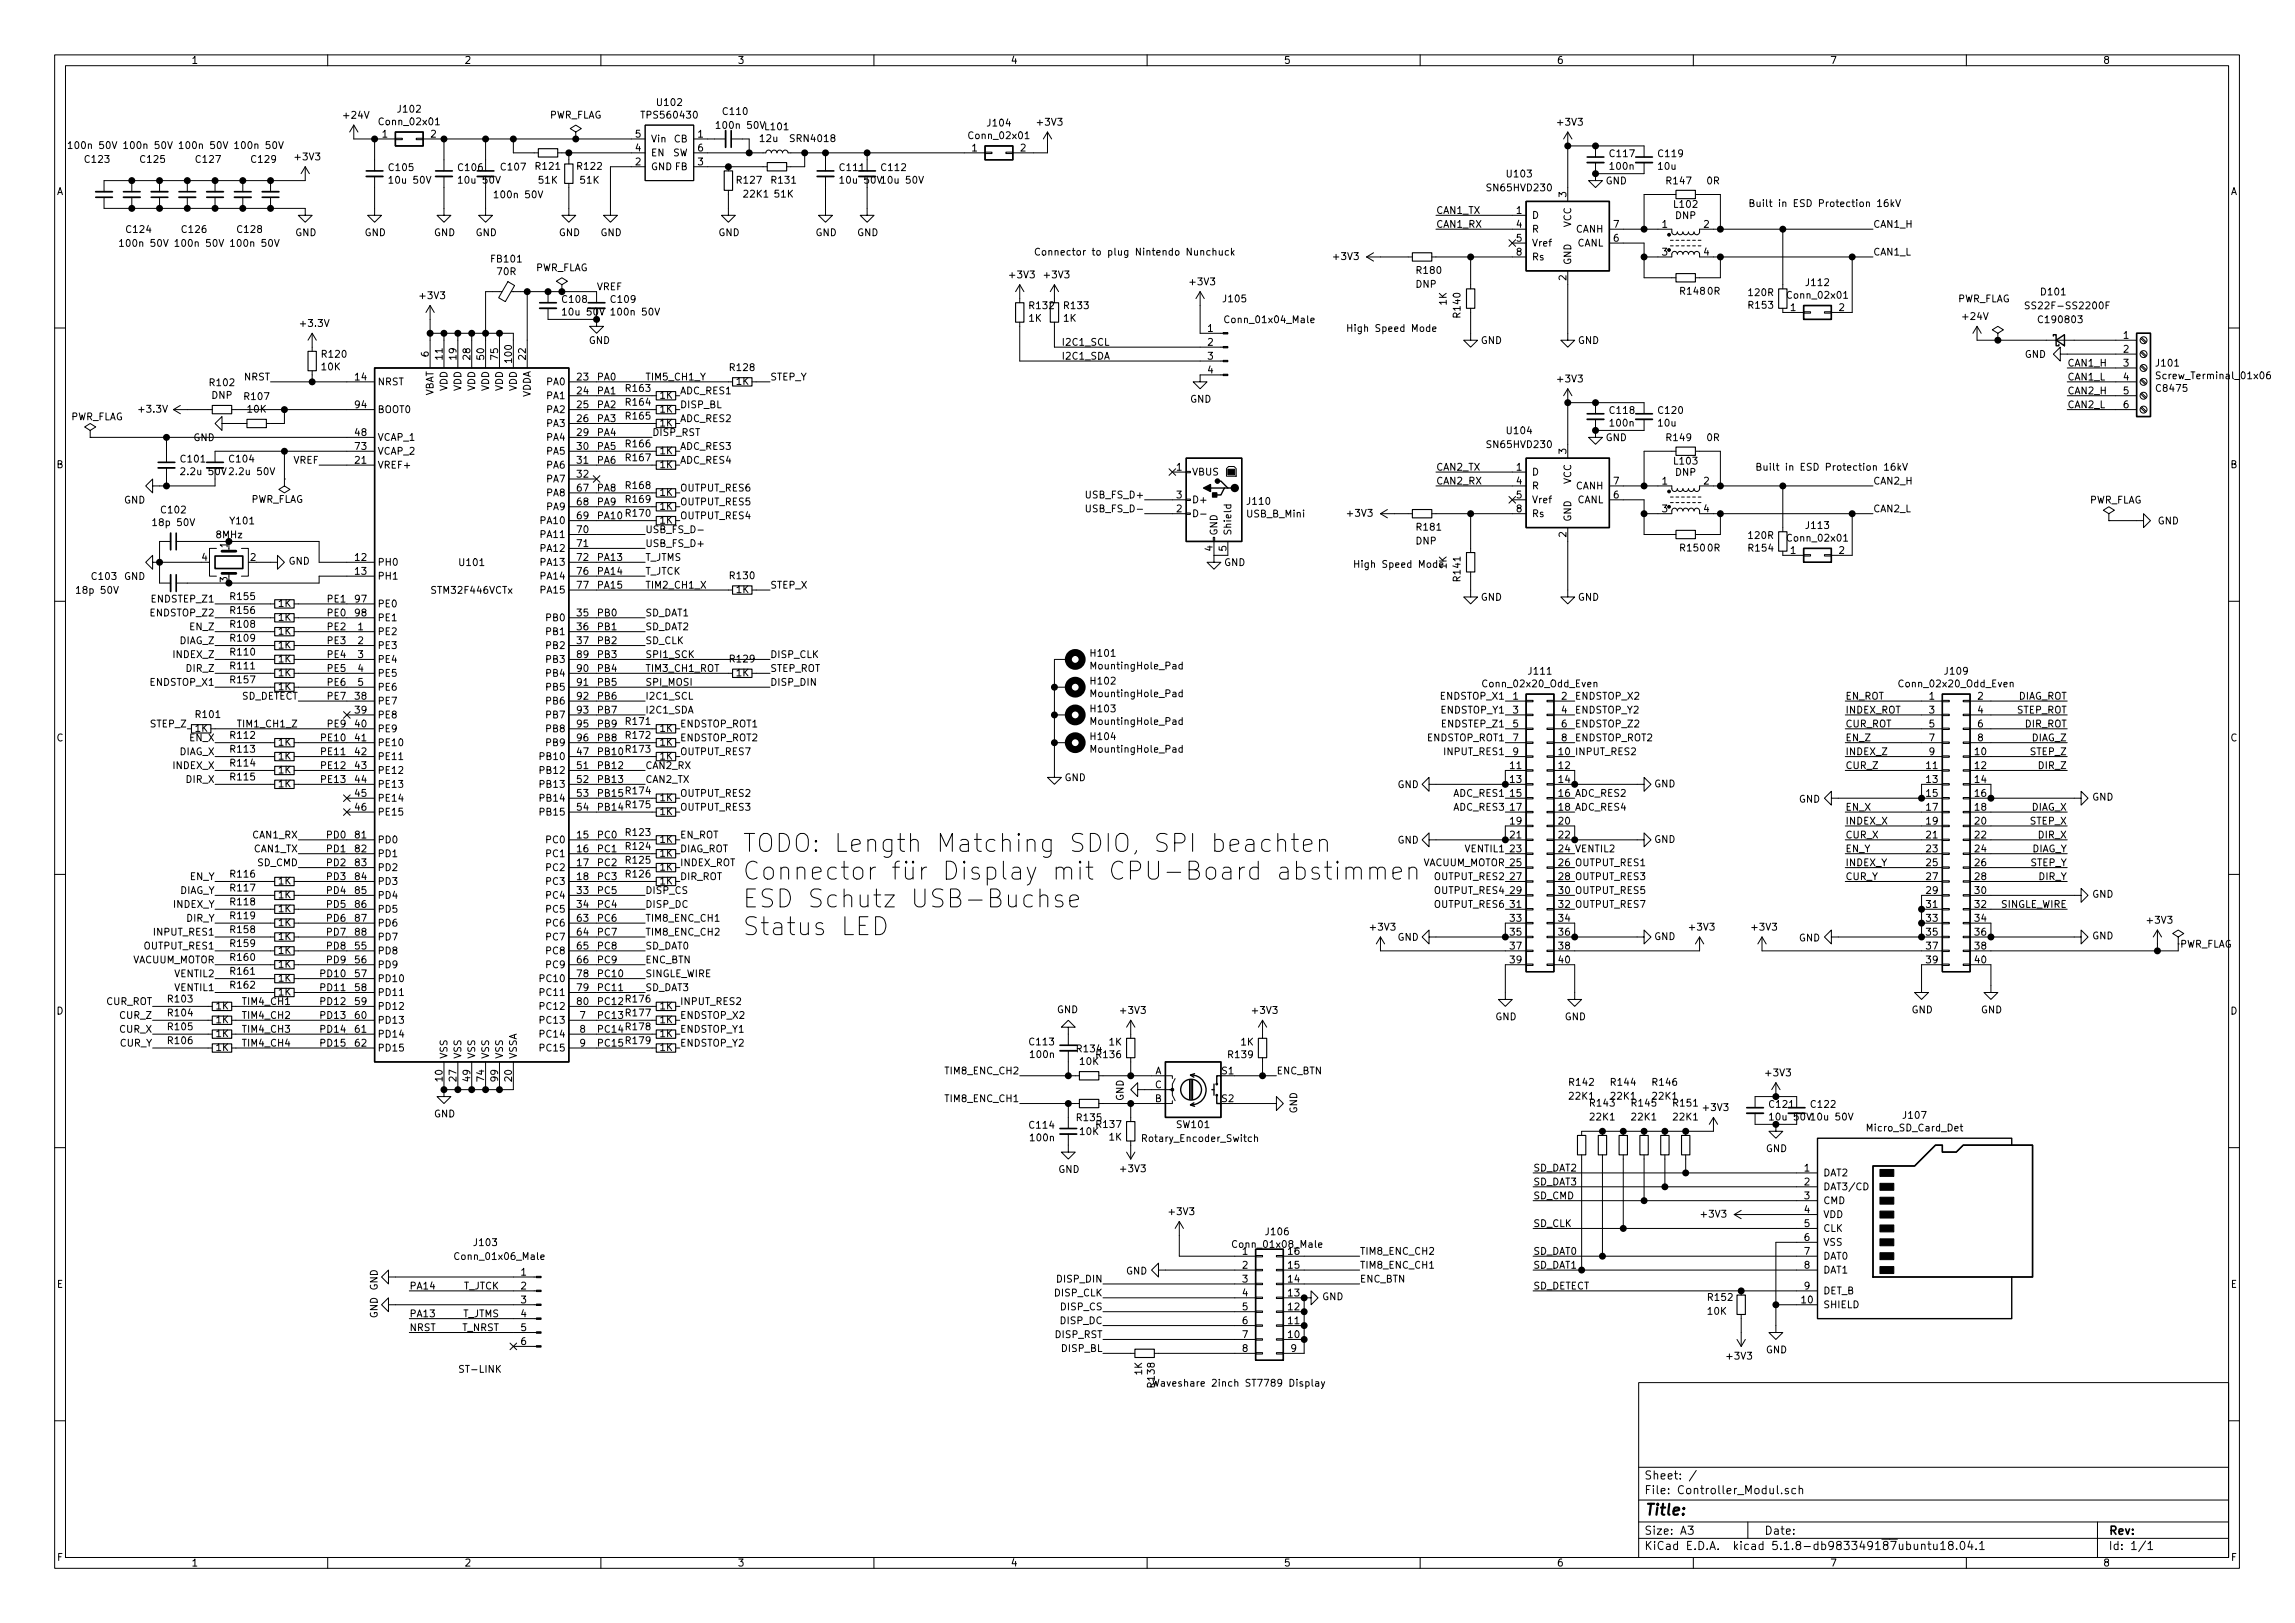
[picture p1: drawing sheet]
<svg xmlns="http://www.w3.org/2000/svg" width="420mm" height="297mm" viewBox="0 0 420 297" stroke-linecap="round" stroke-linejoin="round" font-family="sans-serif">
<defs><g id="words">
<g font-size="4.6">
<text x="135.9" y="156">TODO: Length Matching SDIO, SPI beachten</text>
<text x="135.9" y="161.1">Connector für Display mit CPU-Board abstimmen</text>
<text x="135.9" y="166.2">ESD Schutz USB-Buchse</text>
<text x="135.9" y="171.2">Status LED</text>
</g>
<text font-size="2.8" x="301" y="277.3">Title:</text>
<g font-size="2.1">
<text x="301" y="273.5">File: Controller_Modul.sch</text>
<text x="301" y="270.8">Sheet: /</text>
<text x="301" y="280.9">Size: A3</text>
<text x="323" y="280.9">Date:</text>
<text x="386" y="280.9">Rev:</text>
<text x="301" y="283.7">KiCad E.D.A. kicad 5.1.8-db983349187ubuntu18.04.1</text>
<text x="386" y="283.7">Id: 1/1</text>
</g>
<g font-size="1.8">
<text x="35" y="11.7">1</text>
<text x="85" y="11.7">2</text>
<text x="135" y="11.7">3</text>
<text x="185" y="11.7">4</text>
<text x="235" y="11.7">5</text>
<text x="285" y="11.7">6</text>
<text x="335" y="11.7">7</text>
<text x="385" y="11.7">8</text>
<text x="63.1" y="21.7">+24V</text>
<text x="69.7" y="22.9">Conn_02x01</text>
<text x="73" y="20.6">J102</text>
<text x="100.5" y="21.7">PWR_FLAG</text>
<text x="117.9" y="21.7">TPS560430</text>
<text x="120.4" y="19.4">U102</text>
<text x="131.7" y="23.6">100n 50V L101</text>
<text x="132.5" y="21">C110</text>
<text x="180.9" y="23.2">J104</text>
<text x="190.1" y="23">+3V3</text>
<text x="285.3" y="23">+3V3</text>
<text x="13.1" y="27.3">100n 50V</text>
<text x="15.7" y="29.8">C123</text>
<text x="23.2" y="27.3">100n 50V</text>
<text x="25.8" y="29.8">C125</text>
<text x="33.4" y="27.3">100n 50V</text>
<text x="36" y="29.8">C127</text>
<text x="43.5" y="27.3">100n 50V</text>
<text x="46.2" y="29.8">C129</text>
<text x="54.2" y="29.3">+3V3</text>
<text x="70" y="25.2">1</text>
<text x="78.9" y="25.2">2</text>
<text x="116.4" y="27.7">4</text>
<text x="116.4" y="25.2">5</text>
<text x="119.1" y="28.6">EN</text>
<text x="119.1" y="26.1">Vin</text>
<text x="123.1" y="28.6">SW</text>
<text x="123.4" y="26.1">CB</text>
<text x="127.8" y="25.2">1</text>
<text x="127.8" y="27.7">6</text>
<text x="140.2" y="26">12u SRN4018</text>
<text x="177.7" y="25.5">Conn_02x01</text>
<text x="178" y="27.7">1</text>
<text x="186.8" y="27.7">2</text>
<text x="294.8" y="28.8">C117</text>
<text x="303.7" y="28.8">C119</text>
<text x="10.4" y="35.7">A</text>
<text x="71.3" y="31.3">C105</text>
<text x="71.7" y="33.6">10u 50V</text>
<text x="84" y="31.3">C106</text>
<text x="84.4" y="33.6">10u 50V</text>
<text x="91.8" y="31.2">C107</text>
<text x="98.2" y="31.1">R121</text>
<text x="98.7" y="33.6">51K</text>
<text x="105.8" y="31.1">R122</text>
<text x="106.3" y="33.6">51K</text>
<text x="116.4" y="30.3">2</text>
<text x="119.1" y="31.2">GND FB</text>
<text x="127.8" y="30.3">3</text>
<text x="135" y="33.6">R127</text>
<text x="141.4" y="33.6">R131</text>
<text x="153.9" y="31.3">C111</text>
<text x="154.2" y="33.6">10u 50V 10u 50V</text>
<text x="161.5" y="31.3">C112</text>
<text x="272.6" y="35">SN65HVD230</text>
<text x="276" y="32.5">U103</text>
<text x="294" y="33.7">GND</text>
<text x="294.9" y="31.1">100n</text>
<text x="303.7" y="31.1">10u</text>
<text x="305.2" y="33.7">R147</text>
<text x="312.5" y="33.7">0R</text>
<text x="408.4" y="35.7">A</text>
<text x="91" y="36.3">100n 50V</text>
<text x="136.3" y="36.2">22K1</text>
<text x="141.9" y="36.2">51K</text>
<text x="262.9" y="41.7">CAN1_RX</text>
<text x="262.9" y="39.2">CAN1_TX</text>
<text x="277.6" y="39.2">1</text>
<text x="277.6" y="41.7">4</text>
<text x="280.4" y="40">D</text>
<text x="286.8" y="36.1" transform="rotate(-90 286.8 36.1)">3</text>
<text x="287.7" y="41.6" transform="rotate(-90 287.7 41.6)">VCC</text>
<text x="295.4" y="41.7">7</text>
<text x="304.3" y="41.7">1</text>
<text x="306.6" y="38">L102</text>
<text x="306.8" y="40.1">DNP</text>
<text x="311.9" y="41.7">2</text>
<text x="320" y="37.9">Built in ESD Protection 16kV</text>
<text x="342.9" y="41.7">CAN1_H</text>
<text x="22.5" y="45.2">100n 50V</text>
<text x="23.3" y="42.6">C124</text>
<text x="32.6" y="45.2">100n 50V</text>
<text x="33.4" y="42.6">C126</text>
<text x="42.8" y="45.2">100n 50V</text>
<text x="43.6" y="42.6">C128</text>
<text x="54.1" y="43.2">GND</text>
<text x="66.8" y="43.2">GND</text>
<text x="79.5" y="43.2">GND</text>
<text x="87.1" y="43.2">GND</text>
<text x="102.3" y="43.2">GND</text>
<text x="109.9" y="43.2">GND</text>
<text x="131.5" y="43.2">GND</text>
<text x="149.3" y="43.2">GND</text>
<text x="156.9" y="43.2">GND</text>
<text x="189.2" y="46.8">Connector to plug Nintendo Nunchuck</text>
<text x="244.3" y="47.6">+3V3</text>
<text x="277.6" y="44.2">5</text>
<text x="277.6" y="46.8">8</text>
<text x="280.4" y="42.6">R</text>
<text x="280.4" y="45.1">Vref</text>
<text x="280.4" y="47.7">Rs</text>
<text x="288.5" y="42.6">CANH</text>
<text x="288.7" y="45.1">CANL</text>
<text x="295.4" y="44.2">6</text>
<text x="304.3" y="46.8">3</text>
<text x="311.9" y="46.8">4</text>
<text x="342.9" y="46.8">CAN1_L</text>
<text x="90.1" y="48">FB101</text>
<text x="91.1" y="50.4">70R</text>
<text x="97.9" y="49.6">PWR_FLAG</text>
<text x="109.2" y="53.1">VREF</text>
<text x="185" y="50.9">+3V3</text>
<text x="191.3" y="50.9">+3V3</text>
<text x="218" y="52.2">+3V3</text>
<text x="259.2" y="52.7">DNP</text>
<text x="259.5" y="50.1">R180</text>
<text x="286.8" y="51.3" transform="rotate(-90 286.8 51.3)">2</text>
<text x="287.7" y="48.6" transform="rotate(-90 287.7 48.6)">GND</text>
<text x="307.7" y="53.9">R148</text>
<text x="312.6" y="53.9">0R</text>
<text x="330.8" y="52.4">J112</text>
<text x="55.2" y="59.8">+3.3V</text>
<text x="77" y="54.7">+3V3</text>
<text x="103.1" y="55.4">C108</text>
<text x="103.4" y="57.7">10u 50V</text>
<text x="112" y="55.4">C109</text>
<text x="112.4" y="57.7">100n 50V</text>
<text x="188.4" y="58.9">1K</text>
<text x="188.6" y="56.6">R132</text>
<text x="194.7" y="58.9">1K</text>
<text x="194.9" y="56.6">R133</text>
<text x="224.1" y="55.3">J105</text>
<text x="224.7" y="59.1">Conn_01x04_Male</text>
<text x="264.8" y="55.8" transform="rotate(-90 264.8 55.8)">1K</text>
<text x="267.4" y="58" transform="rotate(-90 267.4 58)">R140</text>
<text x="320.2" y="56.5">R153</text>
<text x="320.2" y="54.2">120R</text>
<text x="327.5" y="54.7">Conn_02x01</text>
<text x="327.8" y="56.9">1</text>
<text x="336.7" y="56.9">2</text>
<text x="358.3" y="55.3">PWR_FLAG</text>
<text x="359.5" y="58.6">+24V</text>
<text x="371.8" y="56.6">SS22F-SS2200F</text>
<text x="373.6" y="59.1">C190803</text>
<text x="373.8" y="54.1">D101</text>
<text x="59.1" y="65.5">R120</text>
<text x="78.5" y="65.3" transform="rotate(-90 78.5 65.3)">6</text>
<text x="81" y="65.8" transform="rotate(-90 81 65.8)">11</text>
<text x="83.6" y="65.8" transform="rotate(-90 83.6 65.8)">19</text>
<text x="86.1" y="65.8" transform="rotate(-90 86.1 65.8)">28</text>
<text x="88.6" y="65.8" transform="rotate(-90 88.6 65.8)">50</text>
<text x="91.2" y="65.8" transform="rotate(-90 91.2 65.8)">75</text>
<text x="96.3" y="65.8" transform="rotate(-90 96.3 65.8)">22</text>
<text x="107.8" y="63">GND</text>
<text x="194.3" y="65.8">I2C1_SDA</text>
<text x="194.3" y="63.3">I2C1_SCL</text>
<text x="221.1" y="60.7">1</text>
<text x="221.1" y="63.3">2</text>
<text x="221.1" y="65.8">3</text>
<text x="246.4" y="60.7">High Speed Mode</text>
<text x="271.1" y="63">GND</text>
<text x="288.9" y="63">GND</text>
<text x="370.7" y="65.5">GND</text>
<text x="388.8" y="62">1</text>
<text x="388.8" y="64.6">2</text>
<text x="38.5" y="70.7">R102</text>
<text x="44.7" y="69.6">NRST</text>
<text x="58.9" y="67.8">10K</text>
<text x="65.1" y="69.6">14</text>
<text x="69.1" y="70.5">NRST</text>
<text x="81.9" y="71.6" transform="rotate(-90 81.9 71.6)">VDD</text>
<text x="84.5" y="71.6" transform="rotate(-90 84.5 71.6)">VDD</text>
<text x="87" y="71.6" transform="rotate(-90 87 71.6)">VDD</text>
<text x="89.5" y="71.6" transform="rotate(-90 89.5 71.6)">VDD</text>
<text x="92.1" y="71.6" transform="rotate(-90 92.1 71.6)">VDD</text>
<text x="93.7" y="66.3" transform="rotate(-90 93.7 66.3)">100</text>
<text x="94.6" y="71.6" transform="rotate(-90 94.6 71.6)">VDD</text>
<text x="100.2" y="70.5">PA0</text>
<text x="105.7" y="69.6">23</text>
<text x="109.2" y="69.6">PA0</text>
<text x="114.7" y="71.7">R163</text>
<text x="118.1" y="69.6">TIM5_CH1_Y</text>
<text x="133.8" y="67.9">R128</text>
<text x="134.8" y="70.4">1K</text>
<text x="141" y="69.6">STEP_Y</text>
<text x="221.1" y="68.4">4</text>
<text x="285.3" y="70">+3V3</text>
<text x="378.5" y="69.6">CAN1_L</text>
<text x="378.5" y="67.1">CAN1_H</text>
<text x="388.8" y="67.1">3</text>
<text x="388.8" y="69.6">4</text>
<text x="394.9" y="67.1">J101</text>
<text x="395" y="71.7">C8475</text>
<text x="395.5" y="69.4">Screw_Terminal_01x06</text>
<text x="12.8" y="76.9">PWR_FLAG</text>
<text x="25.6" y="75.5">+3.3V</text>
<text x="38.8" y="73">DNP</text>
<text x="44.9" y="73.2">R107</text>
<text x="45.4" y="75.5">10K</text>
<text x="65.1" y="74.7">94</text>
<text x="69.1" y="75.6">BOOT0</text>
<text x="79.4" y="72.7" transform="rotate(-90 79.4 72.7)">VBAT</text>
<text x="97.2" y="72.9" transform="rotate(-90 97.2 72.9)">VDDA</text>
<text x="100.2" y="73.1">PA1</text>
<text x="100.2" y="75.6">PA2</text>
<text x="105.7" y="72.2">24</text>
<text x="105.7" y="74.7">25</text>
<text x="105.7" y="77.3">26</text>
<text x="109.2" y="72.2">PA1</text>
<text x="109.2" y="77.3">PA3</text>
<text x="109.2" y="74.7">PA2</text>
<text x="114.7" y="74.3">R164</text>
<text x="114.7" y="76.8">R165</text>
<text x="120.9" y="75.5">1K</text>
<text x="120.9" y="73">1K</text>
<text x="124.5" y="77.3">ADC_RES2</text>
<text x="124.5" y="72.2">ADC_RES1</text>
<text x="124.5" y="74.7">DISP_BL</text>
<text x="217.9" y="73.7">GND</text>
<text x="294.8" y="75.8">C118</text>
<text x="303.7" y="75.8">C120</text>
<text x="378.5" y="74.7">CAN2_L</text>
<text x="378.5" y="72.2">CAN2_H</text>
<text x="388.8" y="72.2">5</text>
<text x="388.8" y="74.7">6</text>
<text x="35.4" y="80.7">GND</text>
<text x="65.1" y="79.8">48</text>
<text x="65.1" y="82.3">73</text>
<text x="69.1" y="80.7">VCAP_1</text>
<text x="69.1" y="83.2">VCAP_2</text>
<text x="100.2" y="78.1">PA3</text>
<text x="100.2" y="80.7">PA4</text>
<text x="100.2" y="83.2">PA5</text>
<text x="105.7" y="79.8">29</text>
<text x="105.7" y="82.3">30</text>
<text x="109.2" y="82.3">PA5</text>
<text x="109.2" y="79.8">PA4</text>
<text x="114.7" y="81.9">R166</text>
<text x="119.4" y="79.8">DISP_RST</text>
<text x="120.9" y="78.1">1K</text>
<text x="120.9" y="83.1">1K</text>
<text x="124.5" y="82.3">ADC_RES3</text>
<text x="272.6" y="82">SN65HVD230</text>
<text x="276" y="79.5">U104</text>
<text x="286.8" y="83.1" transform="rotate(-90 286.8 83.1)">3</text>
<text x="294" y="80.7">GND</text>
<text x="294.9" y="78.1">100n</text>
<text x="303.7" y="78.1">10u</text>
<text x="305.2" y="80.7">R149</text>
<text x="312.5" y="80.7">0R</text>
<text x="10.4" y="85.7">B</text>
<text x="33.2" y="84.6">C101</text>
<text x="33.6" y="87">2.2u 50V</text>
<text x="42.1" y="84.6">C104</text>
<text x="42.5" y="87">2.2u 50V</text>
<text x="53.7" y="84.9">VREF</text>
<text x="65.1" y="84.9">21</text>
<text x="69.1" y="85.8">VREF+</text>
<text x="100.2" y="85.8">PA6</text>
<text x="100.2" y="88.3">PA7</text>
<text x="105.7" y="84.9">31</text>
<text x="105.7" y="87.4">32</text>
<text x="105.7" y="90">67</text>
<text x="109.2" y="90">PA8</text>
<text x="109.2" y="84.9">PA6</text>
<text x="114.7" y="89.5">R168</text>
<text x="114.7" y="84.4">R167</text>
<text x="120.9" y="85.7">1K</text>
<text x="124.5" y="84.9">ADC_RES4</text>
<text x="124.5" y="90">OUTPUT_RES6</text>
<text x="215.4" y="86.1">1</text>
<text x="218.2" y="87">VBUS</text>
<text x="262.9" y="88.7">CAN2_RX</text>
<text x="262.9" y="86.1">CAN2_TX</text>
<text x="277.6" y="86.1">1</text>
<text x="277.6" y="88.7">4</text>
<text x="280.4" y="87">D</text>
<text x="280.4" y="89.6">R</text>
<text x="287.7" y="88.6" transform="rotate(-90 287.7 88.6)">VCC</text>
<text x="288.5" y="89.6">CANH</text>
<text x="295.4" y="88.7">7</text>
<text x="304.3" y="88.7">1</text>
<text x="306.6" y="85">L103</text>
<text x="306.8" y="87.1">DNP</text>
<text x="311.9" y="88.7">2</text>
<text x="321.3" y="86.1">Built in ESD Protection 16kV</text>
<text x="342.9" y="88.7">CAN2_H</text>
<text x="408.4" y="85.7">B</text>
<text x="22.7" y="92.2">GND</text>
<text x="29.6" y="94">C102</text>
<text x="42.3" y="96">Y101</text>
<text x="45.8" y="92">PWR_FLAG</text>
<text x="99.2" y="95.9">PA10</text>
<text x="100.2" y="90.8">PA8</text>
<text x="100.2" y="93.4">PA9</text>
<text x="105.7" y="95">69</text>
<text x="105.7" y="92.5">68</text>
<text x="109.2" y="95">PA10</text>
<text x="109.2" y="92.5">PA9</text>
<text x="114.7" y="94.6">R170</text>
<text x="114.7" y="92">R169</text>
<text x="120.9" y="95.8">1K</text>
<text x="120.9" y="93.3">1K</text>
<text x="120.9" y="90.8">1K</text>
<text x="124.5" y="92.5">OUTPUT_RES5</text>
<text x="124.5" y="95">OUTPUT_RES4</text>
<text x="199.3" y="91.2">USB_FS_D+</text>
<text x="199.7" y="93.8">USB_FS_D-</text>
<text x="215.4" y="93.8">2</text>
<text x="215.4" y="91.2">3</text>
<text x="218.2" y="92.1">D+</text>
<text x="228.3" y="94.7">USB_B_Mini</text>
<text x="228.5" y="92.4">J110</text>
<text x="246.8" y="94.6">+3V3</text>
<text x="277.6" y="91.2">5</text>
<text x="277.6" y="93.8">8</text>
<text x="280.4" y="92.1">Vref</text>
<text x="280.4" y="94.7">Rs</text>
<text x="287.7" y="95.5" transform="rotate(-90 287.7 95.5)">GND</text>
<text x="288.7" y="92.1">CANL</text>
<text x="295.4" y="91.2">6</text>
<text x="304.3" y="93.8">3</text>
<text x="311.9" y="93.8">4</text>
<text x="342.9" y="93.8">CAN2_L</text>
<text x="382.4" y="92.2">PWR_FLAG</text>
<text x="395" y="96">GND</text>
<text x="28.4" y="96.3">18p 50V</text>
<text x="39.6" y="98.5">8MHz</text>
<text x="41.7" y="100.2" transform="rotate(-90 41.7 100.2)">1</text>
<text x="99.2" y="98.5">PA11</text>
<text x="99.2" y="101">PA12</text>
<text x="105.7" y="97.6">70</text>
<text x="105.7" y="100.1">71</text>
<text x="118.1" y="100.1">USB_FS_D+</text>
<text x="118.1" y="97.6">USB_FS_D-</text>
<text x="222" y="100.8" transform="rotate(-90 222 100.8)">4</text>
<text x="222.9" y="98.1" transform="rotate(-90 222.9 98.1)">GND</text>
<text x="224.5" y="100.8" transform="rotate(-90 224.5 100.8)">5</text>
<text x="225.4" y="98.1" transform="rotate(-90 225.4 98.1)">Shield</text>
<text x="259.2" y="99.7">DNP</text>
<text x="259.5" y="97.1">R181</text>
<text x="286.8" y="98.3" transform="rotate(-90 286.8 98.3)">2</text>
<text x="307.7" y="100.9">R150</text>
<text x="312.6" y="100.9">0R</text>
<text x="320.2" y="101">R154</text>
<text x="320.2" y="98.6">120R</text>
<text x="327.5" y="99.1">Conn_02x01</text>
<text x="327.8" y="101.4">1</text>
<text x="330.8" y="96.8">J113</text>
<text x="336.7" y="101.4">2</text>
<text x="16.9" y="106.1">C103</text>
<text x="22.7" y="106.1">GND</text>
<text x="37" y="102.7">4</text>
<text x="41.7" y="106.6" transform="rotate(-90 41.7 106.6)">3</text>
<text x="45.9" y="102.7">2</text>
<text x="52.8" y="103.3">GND</text>
<text x="65.1" y="102.7">12</text>
<text x="65.1" y="105.2">13</text>
<text x="69.1" y="103.5">PH0</text>
<text x="69.1" y="106.1">PH1</text>
<text x="84.3" y="103.6">U101</text>
<text x="99.2" y="103.5">PA13</text>
<text x="99.2" y="106.1">PA14</text>
<text x="105.7" y="102.7">72</text>
<text x="105.7" y="105.2">76</text>
<text x="105.7" y="107.7">77</text>
<text x="109.2" y="107.7">PA15</text>
<text x="109.2" y="102.7">PA13</text>
<text x="109.2" y="105.2">PA14</text>
<text x="118.1" y="107.7">TIM2_CH1_X</text>
<text x="118.1" y="105.2">T_JTCK</text>
<text x="118.1" y="102.7">T_JTMS</text>
<text x="133.8" y="106">R130</text>
<text x="141" y="107.7">STEP_X</text>
<text x="224.1" y="103.6">GND</text>
<text x="247.6" y="103.9">High Speed Mode</text>
<text x="264.8" y="104.1" transform="rotate(-90 264.8 104.1)">1K</text>
<text x="267.4" y="106.3" transform="rotate(-90 267.4 106.3)">R141</text>
<text x="14.5" y="108.7">18p 50V</text>
<text x="27.8" y="112.8">ENDSTOP_Z2</text>
<text x="28" y="110.3">ENDSTEP_Z1</text>
<text x="42.3" y="112.4">R156</text>
<text x="42.3" y="109.8">R155</text>
<text x="51" y="113.6">1K</text>
<text x="51" y="111.1">1K</text>
<text x="60.1" y="110.3">PE1</text>
<text x="60.1" y="112.8">PE0</text>
<text x="65.1" y="110.3">97</text>
<text x="65.1" y="112.8">98</text>
<text x="69.1" y="111.2">PE0</text>
<text x="69.1" y="113.7">PE1</text>
<text x="79.2" y="108.7">STM32F446VCTx</text>
<text x="99.2" y="108.6">PA15</text>
<text x="100.2" y="113.7">PB0</text>
<text x="105.7" y="112.8">35</text>
<text x="109.2" y="112.8">PB0</text>
<text x="118.1" y="112.8">SD_DAT1</text>
<text x="134.8" y="108.5">1K</text>
<text x="271.1" y="109.9">GND</text>
<text x="288.9" y="109.9">GND</text>
<text x="32.9" y="117.9">DIAG_Z</text>
<text x="34.8" y="115.4">EN_Z</text>
<text x="42.3" y="117.4">R109</text>
<text x="42.3" y="114.9">R108</text>
<text x="42.3" y="120">R110</text>
<text x="51" y="118.7">1K</text>
<text x="51" y="116.2">1K</text>
<text x="60.1" y="117.9">PE3</text>
<text x="60.1" y="115.4">PE2</text>
<text x="65.6" y="115.4">1</text>
<text x="65.6" y="117.9">2</text>
<text x="69.1" y="116.2">PE2</text>
<text x="69.1" y="118.8">PE3</text>
<text x="100.2" y="116.2">PB1</text>
<text x="100.2" y="118.8">PB2</text>
<text x="105.7" y="115.4">36</text>
<text x="105.7" y="117.9">37</text>
<text x="109.2" y="115.4">PB1</text>
<text x="109.2" y="117.9">PB2</text>
<text x="118.1" y="117.9">SD_CLK</text>
<text x="118.1" y="115.4">SD_DAT2</text>
<text x="27.7" y="125.5">ENDSTOP_X1</text>
<text x="31.9" y="120.4">INDEX_Z</text>
<text x="34.3" y="123">DIR_Z</text>
<text x="42.3" y="122.5">R111</text>
<text x="42.3" y="125.1">R157</text>
<text x="51" y="121.2">1K</text>
<text x="51" y="123.8">1K</text>
<text x="60.1" y="125.5">PE6</text>
<text x="60.1" y="123">PE5</text>
<text x="60.1" y="120.4">PE4</text>
<text x="65.6" y="120.4">3</text>
<text x="65.6" y="123">4</text>
<text x="65.6" y="125.5">5</text>
<text x="69.1" y="121.3">PE4</text>
<text x="69.1" y="123.9">PE5</text>
<text x="100.2" y="121.3">PB3</text>
<text x="100.2" y="123.9">PB4</text>
<text x="105.7" y="120.4">89</text>
<text x="105.7" y="123">90</text>
<text x="105.7" y="125.5">91</text>
<text x="109.2" y="123">PB4</text>
<text x="109.2" y="125.5">PB5</text>
<text x="109.2" y="120.4">PB3</text>
<text x="118.1" y="123">TIM3_CH1_ROT</text>
<text x="118.1" y="125.5">SPI_MOSI</text>
<text x="118.1" y="120.4">SPI1_SCK</text>
<text x="133.8" y="121.2">R129</text>
<text x="134.8" y="123.8">1K</text>
<text x="141" y="123">STEP_ROT</text>
<text x="141" y="120.4">DISP_CLK</text>
<text x="141" y="125.5">DISP_DIN</text>
<text x="199.8" y="120.2">H101</text>
<text x="199.8" y="125.3">H102</text>
<text x="200.1" y="122.5">MountingHole_Pad</text>
<text x="271.9" y="125.8">Conn_02x20_Odd_Even</text>
<text x="280" y="123.5">J111</text>
<text x="348.1" y="125.8">Conn_02x20_Odd_Even</text>
<text x="356.2" y="123.5">J109</text>
<text x="36" y="131.4">R101</text>
<text x="44.1" y="128.1">SD_DETECT</text>
<text x="51" y="126.3">1K</text>
<text x="60.1" y="128.1">PE7</text>
<text x="65.1" y="128.1">38</text>
<text x="65.1" y="130.6">39</text>
<text x="69.1" y="126.4">PE6</text>
<text x="69.1" y="128.9">PE7</text>
<text x="69.1" y="131.5">PE8</text>
<text x="100.2" y="126.4">PB5</text>
<text x="100.2" y="128.9">PB6</text>
<text x="100.2" y="131.5">PB7</text>
<text x="105.7" y="128.1">92</text>
<text x="105.7" y="130.6">93</text>
<text x="109.2" y="130.6">PB7</text>
<text x="109.2" y="128.1">PB6</text>
<text x="118.1" y="128.1">I2C1_SCL</text>
<text x="118.1" y="130.6">I2C1_SDA</text>
<text x="199.8" y="130.4">H103</text>
<text x="200.1" y="127.6">MountingHole_Pad</text>
<text x="263.9" y="130.6">ENDSTOP_Y1</text>
<text x="263.9" y="128.1">ENDSTOP_X1</text>
<text x="277" y="128.1">1</text>
<text x="277" y="130.6">3</text>
<text x="285.9" y="128.1">2</text>
<text x="285.9" y="130.6">4</text>
<text x="288.3" y="130.6">ENDSTOP_Y2</text>
<text x="288.3" y="128.1">ENDSTOP_X2</text>
<text x="337.8" y="130.6">INDEX_ROT</text>
<text x="337.8" y="128.1">EN_ROT</text>
<text x="353.2" y="128.1">1</text>
<text x="353.2" y="130.6">3</text>
<text x="362.1" y="128.1">2</text>
<text x="362.1" y="130.6">4</text>
<text x="369.1" y="130.6">STEP_ROT</text>
<text x="369.3" y="128.1">DIAG_ROT</text>
<text x="10.4" y="135.7">C</text>
<text x="27.6" y="133.1">STEP_Z</text>
<text x="34.7" y="135.7">EN_X</text>
<text x="35.8" y="133.9">1K</text>
<text x="42.3" y="137.8">R113</text>
<text x="42.3" y="135.2">R112</text>
<text x="44" y="133.1">TIM1_CH1_Z</text>
<text x="51" y="136.5">1K</text>
<text x="59.2" y="135.7">PE10</text>
<text x="60.1" y="133.1">PE9</text>
<text x="65.1" y="135.7">41</text>
<text x="65.1" y="133.1">40</text>
<text x="69.1" y="136.6">PE10</text>
<text x="69.1" y="134">PE9</text>
<text x="100.2" y="134">PB8</text>
<text x="100.2" y="136.6">PB9</text>
<text x="105.7" y="133.1">95</text>
<text x="105.7" y="135.7">96</text>
<text x="109.2" y="133.1">PB9</text>
<text x="109.2" y="135.7">PB8</text>
<text x="114.7" y="137.8">R173</text>
<text x="114.7" y="135.2">R172</text>
<text x="114.7" y="132.7">R171</text>
<text x="120.9" y="136.5">1K</text>
<text x="120.9" y="133.9">1K</text>
<text x="124.5" y="135.7">ENDSTOP_ROT2</text>
<text x="124.5" y="133.1">ENDSTOP_ROT1</text>
<text x="199.8" y="135.4">H104</text>
<text x="200.1" y="132.7">MountingHole_Pad</text>
<text x="200.1" y="137.8">MountingHole_Pad</text>
<text x="261.3" y="135.7">ENDSTOP_ROT1</text>
<text x="264.2" y="133.1">ENDSTEP_Z1</text>
<text x="277" y="133.1">5</text>
<text x="277" y="135.7">7</text>
<text x="285.9" y="133.1">6</text>
<text x="285.9" y="135.7">8</text>
<text x="288.3" y="133.1">ENDSTOP_Z2</text>
<text x="288.3" y="135.7">ENDSTOP_ROT2</text>
<text x="337.8" y="133.1">CUR_ROT</text>
<text x="337.8" y="135.7">EN_Z</text>
<text x="353.2" y="133.1">5</text>
<text x="353.2" y="135.7">7</text>
<text x="362.1" y="133.1">6</text>
<text x="362.1" y="135.7">8</text>
<text x="370.7" y="133.1">DIR_ROT</text>
<text x="372" y="135.7">DIAG_Z</text>
<text x="408.4" y="135.7">C</text>
<text x="31.8" y="140.8">INDEX_X</text>
<text x="32.8" y="138.2">DIAG_X</text>
<text x="34.2" y="143.3">DIR_X</text>
<text x="42.3" y="140.3">R114</text>
<text x="42.3" y="142.8">R115</text>
<text x="51" y="139">1K</text>
<text x="51" y="141.6">1K</text>
<text x="59.2" y="140.8">PE12</text>
<text x="59.2" y="138.2">PE11</text>
<text x="59.2" y="143.3">PE13</text>
<text x="65.1" y="138.2">42</text>
<text x="65.1" y="140.8">43</text>
<text x="65.1" y="143.3">44</text>
<text x="69.1" y="139.1">PE11</text>
<text x="69.1" y="141.6">PE12</text>
<text x="99.2" y="139.1">PB10</text>
<text x="99.2" y="141.6">PB12</text>
<text x="105.7" y="138.2">47</text>
<text x="105.7" y="140.8">51</text>
<text x="105.7" y="143.3">52</text>
<text x="109.2" y="138.2">PB10</text>
<text x="109.2" y="143.3">PB13</text>
<text x="109.2" y="140.8">PB12</text>
<text x="118.1" y="143.3">CAN2_TX</text>
<text x="118.1" y="140.8">CAN2_RX</text>
<text x="120.9" y="139">1K</text>
<text x="124.5" y="138.2">OUTPUT_RES7</text>
<text x="194.9" y="143">GND</text>
<text x="264.7" y="138.2">INPUT_RES1</text>
<text x="276.5" y="140.8">11</text>
<text x="276.5" y="143.3">13</text>
<text x="277" y="138.2">9</text>
<text x="285.4" y="138.2">10 INPUT_RES2</text>
<text x="285.4" y="140.8">12</text>
<text x="285.4" y="143.3">14</text>
<text x="337.8" y="138.2">INDEX_Z</text>
<text x="337.8" y="140.8">CUR_Z</text>
<text x="352.7" y="140.8">11</text>
<text x="352.7" y="143.3">13</text>
<text x="353.2" y="138.2">9</text>
<text x="361.6" y="138.2">10</text>
<text x="361.6" y="140.8">12</text>
<text x="361.6" y="143.3">14</text>
<text x="371.8" y="138.2">STEP_Z</text>
<text x="373.4" y="140.8">DIR_Z</text>
<text x="51" y="144.1">1K</text>
<text x="65.1" y="145.8">45</text>
<text x="65.1" y="148.4">46</text>
<text x="69.1" y="144.2">PE13</text>
<text x="69.1" y="146.7">PE14</text>
<text x="69.1" y="149.3">PE15</text>
<text x="99.2" y="144.2">PB13</text>
<text x="99.2" y="146.7">PB14</text>
<text x="99.2" y="149.3">PB15</text>
<text x="105.7" y="145.8">53</text>
<text x="105.7" y="148.4">54</text>
<text x="109.2" y="145.8">PB15</text>
<text x="109.2" y="148.4">PB14</text>
<text x="114.7" y="145.4">R174</text>
<text x="114.7" y="147.9">R175</text>
<text x="120.9" y="146.6">1K</text>
<text x="120.9" y="149.2">1K</text>
<text x="124.5" y="148.4">OUTPUT_RES3</text>
<text x="124.5" y="145.8">OUTPUT_RES2</text>
<text x="255.9" y="144.2">GND</text>
<text x="266.2" y="145.8">ADC_RES1</text>
<text x="266.2" y="148.4">ADC_RES3</text>
<text x="276.5" y="145.8">15</text>
<text x="276.5" y="148.4">17</text>
<text x="285.4" y="145.8">16 ADC_RES2</text>
<text x="285.4" y="148.4">18 ADC_RES4</text>
<text x="302.8" y="144.1">GND</text>
<text x="329.3" y="146.9">GND</text>
<text x="337.8" y="148.4">EN_X</text>
<text x="352.7" y="145.8">15</text>
<text x="352.7" y="148.4">17</text>
<text x="361.6" y="145.8">16</text>
<text x="361.6" y="148.4">18</text>
<text x="371.9" y="148.4">DIAG_X</text>
<text x="383" y="146.5">GND</text>
<text x="46.4" y="153.5">CAN1_RX</text>
<text x="46.6" y="156">CAN1_TX</text>
<text x="60.1" y="156">PD1</text>
<text x="60.1" y="153.5">PD0</text>
<text x="65.1" y="153.5">81</text>
<text x="65.1" y="156">82</text>
<text x="69.1" y="154.3">PD0</text>
<text x="100.2" y="154.3">PC0</text>
<text x="105.7" y="153.5">15</text>
<text x="105.7" y="156">16</text>
<text x="109.2" y="156">PC1</text>
<text x="109.2" y="153.5">PC0</text>
<text x="114.7" y="155.5">R124</text>
<text x="114.7" y="153">R123</text>
<text x="120.9" y="154.3">1K</text>
<text x="124.5" y="156">DIAG_ROT</text>
<text x="124.5" y="153.5">EN_ROT</text>
<text x="255.9" y="154.4">GND</text>
<text x="268.3" y="156">VENTIL1</text>
<text x="276.5" y="150.9">19</text>
<text x="276.5" y="153.5">21</text>
<text x="276.5" y="156">23</text>
<text x="285.4" y="150.9">20</text>
<text x="285.4" y="153.5">22</text>
<text x="285.4" y="156">24 VENTIL2</text>
<text x="302.8" y="154.3">GND</text>
<text x="337.8" y="150.9">INDEX_X</text>
<text x="337.8" y="153.5">CUR_X</text>
<text x="337.8" y="156">EN_Y</text>
<text x="352.7" y="150.9">19</text>
<text x="352.7" y="153.5">21</text>
<text x="352.7" y="156">23</text>
<text x="361.6" y="150.9">20</text>
<text x="361.6" y="153.5">22</text>
<text x="361.6" y="156">24</text>
<text x="371.7" y="150.9">STEP_X</text>
<text x="371.9" y="156">DIAG_Y</text>
<text x="373.3" y="153.5">DIR_X</text>
<text x="34.7" y="161.1">EN_Y</text>
<text x="42.3" y="160.6">R116</text>
<text x="47.1" y="158.5">SD_CMD</text>
<text x="51" y="161.9">1K</text>
<text x="60.1" y="158.5">PD2</text>
<text x="60.1" y="161.1">PD3</text>
<text x="65.1" y="158.5">83</text>
<text x="65.1" y="161.1">84</text>
<text x="69.1" y="156.9">PD1</text>
<text x="69.1" y="159.4">PD2</text>
<text x="69.1" y="162">PD3</text>
<text x="100.2" y="156.9">PC1</text>
<text x="100.2" y="159.4">PC2</text>
<text x="100.2" y="162">PC3</text>
<text x="105.7" y="158.5">17</text>
<text x="105.7" y="161.1">18</text>
<text x="109.2" y="161.1">PC3</text>
<text x="109.2" y="158.5">PC2</text>
<text x="114.7" y="158.1">R125</text>
<text x="114.7" y="160.6">R126</text>
<text x="120.9" y="156.8">1K</text>
<text x="120.9" y="159.3">1K</text>
<text x="120.9" y="161.9">1K</text>
<text x="124.5" y="161.1">DIR_ROT</text>
<text x="124.5" y="158.5">INDEX_ROT</text>
<text x="260.3" y="158.5">VACUUM_MOTOR 25</text>
<text x="262.7" y="161.1">OUTPUT_RES2</text>
<text x="276.5" y="161.1">27</text>
<text x="285.4" y="158.5">26 OUTPUT_RES1</text>
<text x="285.4" y="161.1">28 OUTPUT_RES3</text>
<text x="337.8" y="158.5">INDEX_Y</text>
<text x="337.8" y="161.1">CUR_Y</text>
<text x="352.7" y="158.5">25</text>
<text x="352.7" y="161.1">27</text>
<text x="361.6" y="158.5">26</text>
<text x="361.6" y="161.1">28</text>
<text x="371.7" y="158.5">STEP_Y</text>
<text x="373.3" y="161.1">DIR_Y</text>
<text x="31.8" y="166.2">INDEX_Y</text>
<text x="32.8" y="163.6">DIAG_Y</text>
<text x="42.3" y="163.2">R117</text>
<text x="42.3" y="165.7">R118</text>
<text x="51" y="164.4">1K</text>
<text x="51" y="167">1K</text>
<text x="60.1" y="166.2">PD5</text>
<text x="60.1" y="163.6">PD4</text>
<text x="65.1" y="163.6">85</text>
<text x="65.1" y="166.2">86</text>
<text x="69.1" y="164.5">PD4</text>
<text x="69.1" y="167">PD5</text>
<text x="100.2" y="164.5">PC4</text>
<text x="100.2" y="167">PC5</text>
<text x="105.7" y="163.6">33</text>
<text x="105.7" y="166.2">34</text>
<text x="109.2" y="163.6">PC5</text>
<text x="109.2" y="166.2">PC4</text>
<text x="118.1" y="166.2">DISP_DC</text>
<text x="118.1" y="163.6">DISP_CS</text>
<text x="262.7" y="166.2">OUTPUT_RES6</text>
<text x="262.7" y="163.6">OUTPUT_RES4</text>
<text x="276.5" y="163.6">29</text>
<text x="276.5" y="166.2">31</text>
<text x="285.4" y="163.6">30 OUTPUT_RES5</text>
<text x="285.4" y="166.2">32 OUTPUT_RES7</text>
<text x="352.7" y="163.6">29</text>
<text x="352.7" y="166.2">31</text>
<text x="361.6" y="163.6">30</text>
<text x="361.6" y="166.2">32</text>
<text x="366.3" y="166.2">SINGLE_WIRE</text>
<text x="383" y="164.3">GND</text>
<text x="26.5" y="173.8">OUTPUT_RES1</text>
<text x="28.4" y="171.2">INPUT_RES1</text>
<text x="34.2" y="168.7">DIR_Y</text>
<text x="42.3" y="170.8">R158</text>
<text x="42.3" y="173.3">R159</text>
<text x="42.3" y="168.2">R119</text>
<text x="51" y="172">1K</text>
<text x="51" y="169.5">1K</text>
<text x="60.1" y="173.8">PD8</text>
<text x="60.1" y="171.2">PD7</text>
<text x="60.1" y="168.7">PD6</text>
<text x="65.1" y="168.7">87</text>
<text x="65.1" y="171.2">88</text>
<text x="65.1" y="173.8">55</text>
<text x="69.1" y="169.6">PD6</text>
<text x="69.1" y="172.1">PD7</text>
<text x="100.2" y="169.6">PC6</text>
<text x="100.2" y="172.1">PC7</text>
<text x="105.7" y="168.7">63</text>
<text x="105.7" y="171.2">64</text>
<text x="105.7" y="173.8">65</text>
<text x="109.2" y="173.8">PC8</text>
<text x="109.2" y="171.2">PC7</text>
<text x="109.2" y="168.7">PC6</text>
<text x="118.1" y="173.8">SD_DAT0</text>
<text x="118.1" y="171.2">TIM8_ENC_CH2</text>
<text x="118.1" y="168.7">TIM8_ENC_CH1</text>
<text x="251" y="170.3">+3V3</text>
<text x="255.9" y="172.2">GND</text>
<text x="276.5" y="168.7">33</text>
<text x="276.5" y="171.2">35</text>
<text x="276.5" y="173.8">37</text>
<text x="285.4" y="168.7">34</text>
<text x="285.4" y="171.2">36</text>
<text x="285.4" y="173.8">38</text>
<text x="302.8" y="172">GND</text>
<text x="309.4" y="170.3">+3V3</text>
<text x="320.9" y="170.3">+3V3</text>
<text x="329.3" y="172.3">GND</text>
<text x="352.7" y="168.7">33</text>
<text x="352.7" y="171.2">35</text>
<text x="352.7" y="173.8">37</text>
<text x="361.6" y="168.7">34</text>
<text x="361.6" y="171.2">36</text>
<text x="361.6" y="173.8">38</text>
<text x="383" y="171.9">GND</text>
<text x="393.3" y="169">+3V3</text>
<text x="398.9" y="173.4">PWR_FLAG</text>
<text x="24.1" y="176.3">VACUUM_MOTOR</text>
<text x="32.1" y="178.9">VENTIL2</text>
<text x="42.3" y="178.4">R161</text>
<text x="42.3" y="175.9">R160</text>
<text x="51" y="174.6">1K</text>
<text x="51" y="179.7">1K</text>
<text x="51" y="177.1">1K</text>
<text x="59.1" y="178.9">PD10</text>
<text x="60.1" y="176.3">PD9</text>
<text x="65.1" y="178.9">57</text>
<text x="65.1" y="176.3">56</text>
<text x="69.1" y="179.7">PD10</text>
<text x="69.1" y="174.7">PD8</text>
<text x="69.1" y="177.2">PD9</text>
<text x="99.2" y="179.7">PC10</text>
<text x="100.2" y="174.7">PC8</text>
<text x="100.2" y="177.2">PC9</text>
<text x="105.7" y="178.9">78</text>
<text x="105.7" y="176.3">66</text>
<text x="109.2" y="178.9">PC10</text>
<text x="109.2" y="176.3">PC9</text>
<text x="118.1" y="178.9">SINGLE_WIRE</text>
<text x="118.1" y="176.3">ENC_BTN</text>
<text x="276.5" y="176.3">39</text>
<text x="285.4" y="176.3">40</text>
<text x="352.7" y="176.3">39</text>
<text x="361.6" y="176.3">40</text>
<text x="10.4" y="185.7">D</text>
<text x="19.4" y="183.9">CUR_ROT</text>
<text x="30.9" y="183.5">R103</text>
<text x="32.1" y="181.4">VENTIL1</text>
<text x="39.6" y="184.7">1K</text>
<text x="42.3" y="180.9">R162</text>
<text x="44.8" y="183.9">TIM4_CH1</text>
<text x="51" y="182.2">1K</text>
<text x="59.1" y="181.4">PD11</text>
<text x="59.1" y="183.9">PD12</text>
<text x="65.1" y="181.4">58</text>
<text x="65.1" y="183.9">59</text>
<text x="69.1" y="182.3">PD11</text>
<text x="69.1" y="184.8">PD12</text>
<text x="99.2" y="182.3">PC11</text>
<text x="99.2" y="184.8">PC12</text>
<text x="105.7" y="181.4">79</text>
<text x="105.7" y="183.9">80</text>
<text x="109.2" y="183.9">PC12</text>
<text x="109.2" y="181.4">PC11</text>
<text x="114.7" y="183.5">R176</text>
<text x="118.1" y="181.4">SD_DAT3</text>
<text x="120.9" y="184.7">1K</text>
<text x="124.5" y="183.9">INPUT_RES2</text>
<text x="193.5" y="185.4">GND</text>
<text x="205.3" y="185.6">+3V3</text>
<text x="229.4" y="185.6">+3V3</text>
<text x="350" y="185.5">GND</text>
<text x="362.7" y="185.5">GND</text>
<text x="408.4" y="185.7">D</text>
<text x="21.9" y="189">CUR_X</text>
<text x="21.9" y="191.6">CUR_Y</text>
<text x="22" y="186.5">CUR_Z</text>
<text x="30.9" y="186">R104</text>
<text x="30.9" y="188.6">R105</text>
<text x="30.9" y="191.1">R106</text>
<text x="39.6" y="187.3">1K</text>
<text x="39.6" y="189.8">1K</text>
<text x="44.8" y="186.5">TIM4_CH2</text>
<text x="44.8" y="189">TIM4_CH3</text>
<text x="44.8" y="191.6">TIM4_CH4</text>
<text x="59.1" y="186.5">PD13</text>
<text x="59.1" y="189">PD14</text>
<text x="59.1" y="191.6">PD15</text>
<text x="65.1" y="186.5">60</text>
<text x="65.1" y="189">61</text>
<text x="65.1" y="191.6">62</text>
<text x="69.1" y="187.4">PD13</text>
<text x="69.1" y="189.9">PD14</text>
<text x="99.2" y="187.4">PC13</text>
<text x="99.2" y="189.9">PC14</text>
<text x="106.2" y="186.5">7</text>
<text x="106.2" y="189">8</text>
<text x="106.2" y="191.6">9</text>
<text x="109.2" y="186.5">PC13</text>
<text x="109.2" y="189">PC14</text>
<text x="109.2" y="191.6">PC15</text>
<text x="114.7" y="191.1">R179</text>
<text x="114.7" y="188.6">R178</text>
<text x="114.7" y="186">R177</text>
<text x="120.9" y="189.8">1K</text>
<text x="120.9" y="187.3">1K</text>
<text x="124.5" y="191.6">ENDSTOP_Y2</text>
<text x="124.5" y="186.5">ENDSTOP_X2</text>
<text x="124.5" y="189">ENDSTOP_Y1</text>
<text x="188.6" y="191.3">C113</text>
<text x="203.1" y="191.3">1K</text>
<text x="227.2" y="191.3">1K</text>
<text x="273.8" y="186.7">GND</text>
<text x="286.5" y="186.7">GND</text>
<text x="39.6" y="192.4">1K</text>
<text x="69.1" y="192.4">PD15</text>
<text x="81" y="197.9" transform="rotate(-90 81 197.9)">10</text>
<text x="81.9" y="193.8" transform="rotate(-90 81.9 193.8)">VSS</text>
<text x="83.6" y="197.9" transform="rotate(-90 83.6 197.9)">27</text>
<text x="84.5" y="193.8" transform="rotate(-90 84.5 193.8)">VSS</text>
<text x="86.1" y="197.9" transform="rotate(-90 86.1 197.9)">49</text>
<text x="87" y="193.8" transform="rotate(-90 87 193.8)">VSS</text>
<text x="88.6" y="197.9" transform="rotate(-90 88.6 197.9)">74</text>
<text x="89.5" y="193.8" transform="rotate(-90 89.5 193.8)">VSS</text>
<text x="91.2" y="197.9" transform="rotate(-90 91.2 197.9)">99</text>
<text x="92.1" y="193.8" transform="rotate(-90 92.1 193.8)">VSS</text>
<text x="93.7" y="197.9" transform="rotate(-90 93.7 197.9)">20</text>
<text x="94.6" y="193.8" transform="rotate(-90 94.6 193.8)">VSSA</text>
<text x="99.2" y="192.4">PC15</text>
<text x="120.9" y="192.4">1K</text>
<text x="173.4" y="196.6">TIM8_ENC_CH2</text>
<text x="188.8" y="193.6">100n</text>
<text x="197.3" y="192.6">R134</text>
<text x="197.8" y="194.9">10K</text>
<text x="200.9" y="193.7">R136</text>
<text x="211.5" y="196.6">A</text>
<text x="223.7" y="196.6">S1</text>
<text x="225" y="193.7">R139</text>
<text x="233.7" y="196.6">ENC_BTN</text>
<text x="323.4" y="197">+3V3</text>
<text x="173.4" y="201.7">TIM8_ENC_CH1</text>
<text x="205.7" y="201.5" transform="rotate(-90 205.7 201.5)">GND</text>
<text x="211.5" y="201.7">B</text>
<text x="211.5" y="199.2">C</text>
<text x="223.7" y="201.7">S2</text>
<text x="237.5" y="203.8" transform="rotate(-90 237.5 203.8)">GND</text>
<text x="287.4" y="198.7">R142</text>
<text x="287.4" y="201.3">22K1</text>
<text x="291.2" y="202.5">R143</text>
<text x="295" y="198.7">R144</text>
<text x="295" y="201.3">22K1</text>
<text x="298.9" y="202.5">R145</text>
<text x="302.7" y="198.7">R146</text>
<text x="302.7" y="201.3">22K1</text>
<text x="306.5" y="202.5">R151</text>
<text x="312" y="203.3">+3V3</text>
<text x="324.1" y="202.8">C121</text>
<text x="331.7" y="202.8">C122</text>
<text x="79.5" y="204.5">GND</text>
<text x="188.6" y="206.6">C114</text>
<text x="188.8" y="208.9">100n</text>
<text x="197.3" y="205.2">R135</text>
<text x="197.8" y="207.7">10K</text>
<text x="200.9" y="206.4">R137</text>
<text x="203.1" y="208.7">1K</text>
<text x="209.5" y="209">Rotary_Encoder_Switch</text>
<text x="215.5" y="206.5">SW101</text>
<text x="291.2" y="205.1">22K1</text>
<text x="298.9" y="205.1">22K1</text>
<text x="306.5" y="205.1">22K1</text>
<text x="324.4" y="205.1">10u 50V 10u 50V</text>
<text x="342" y="207.1">Micro_SD_Card_Det</text>
<text x="348.6" y="204.8">J107</text>
<text x="193.8" y="214.7">GND</text>
<text x="205.3" y="214.5">+3V3</text>
<text x="280.7" y="214.4">SD_DAT2</text>
<text x="323.3" y="210.9">GND</text>
<text x="330.4" y="214.4">1</text>
<text x="333.8" y="215.3">DAT2</text>
<text x="280.7" y="219.5">SD_CMD</text>
<text x="280.7" y="217">SD_DAT3</text>
<text x="330.4" y="217">2</text>
<text x="330.4" y="219.5">3</text>
<text x="333.8" y="217.8">DAT3/CD</text>
<text x="333.8" y="220.4">CMD</text>
<text x="214.2" y="222.4">+3V3</text>
<text x="231.9" y="226.1">J106</text>
<text x="280.7" y="224.6">SD_CLK</text>
<text x="311.6" y="222.8">+3V3</text>
<text x="330.4" y="222">4</text>
<text x="330.4" y="224.6">5</text>
<text x="330.4" y="227.1">6</text>
<text x="333.8" y="222.9">VDD</text>
<text x="333.8" y="225.5">CLK</text>
<text x="83.8" y="230.6">Conn_01x06_Male</text>
<text x="86.9" y="228.1">J103</text>
<text x="95.4" y="233.5">1</text>
<text x="206.1" y="233.3">GND</text>
<text x="226.2" y="228.4">Conn_01x08_Male</text>
<text x="227.5" y="229.7">1</text>
<text x="227.5" y="232.2">2</text>
<text x="235.9" y="232.2">15</text>
<text x="235.9" y="229.7">16</text>
<text x="248.9" y="229.7">TIM8_ENC_CH2</text>
<text x="248.9" y="232.2">TIM8_ENC_CH1</text>
<text x="280.7" y="232.2">SD_DAT1</text>
<text x="280.7" y="229.7">SD_DAT0</text>
<text x="330.4" y="229.7">7</text>
<text x="330.4" y="232.2">8</text>
<text x="333.8" y="228">VSS</text>
<text x="333.8" y="230.5">DAT0</text>
<text x="333.8" y="233.1">DAT1</text>
<text x="10.4" y="235.7">E</text>
<text x="74.9" y="236">PA14</text>
<text x="84.8" y="236">T_JTCK</text>
<text x="95.4" y="236">2</text>
<text x="95.4" y="238.5">3</text>
<text x="193.2" y="237.3">DISP_CLK</text>
<text x="193.8" y="234.7">DISP_DIN</text>
<text x="194.4" y="239.8">DISP_CS</text>
<text x="227.5" y="234.7">3</text>
<text x="227.5" y="237.3">4</text>
<text x="227.5" y="239.8">5</text>
<text x="235.9" y="239.8">12</text>
<text x="235.9" y="237.3">13</text>
<text x="235.9" y="234.7">14</text>
<text x="242.1" y="238">GND</text>
<text x="248.9" y="234.7">ENC_BTN</text>
<text x="280.7" y="236">SD_DETECT</text>
<text x="312.8" y="238.1">R152</text>
<text x="329.9" y="238.5">10</text>
<text x="330.4" y="236">9</text>
<text x="333.8" y="239.4">SHIELD</text>
<text x="333.8" y="236.9">DET_B</text>
<text x="408.4" y="235.7">E</text>
<text x="69.1" y="241.3" transform="rotate(-90 69.1 241.3)">GND GND</text>
<text x="74.9" y="241.1">PA13</text>
<text x="74.9" y="243.6">NRST</text>
<text x="84.6" y="243.6">T_NRST</text>
<text x="84.7" y="241.1">T_JTMS</text>
<text x="95.4" y="241.1">4</text>
<text x="95.4" y="243.6">5</text>
<text x="193.3" y="244.9">DISP_RST</text>
<text x="194.3" y="242.4">DISP_DC</text>
<text x="227.5" y="242.4">6</text>
<text x="227.5" y="244.9">7</text>
<text x="235.9" y="244.9">10</text>
<text x="235.9" y="242.4">11</text>
<text x="312.7" y="240.6">10K</text>
<text x="83.8" y="251.2">ST-LINK</text>
<text x="95.4" y="246.2">6</text>
<text x="194.5" y="247.4">DISP_BL</text>
<text x="209.1" y="251.6" transform="rotate(-90 209.1 251.6)">1K</text>
<text x="227.5" y="247.4">8</text>
<text x="236.4" y="247.4">9</text>
<text x="316.3" y="248.8">+3V3</text>
<text x="323.3" y="247.7">GND</text>
<text x="210.8" y="253.8">Waveshare 2inch ST7789 Display</text>
<text x="211.4" y="253.8" transform="rotate(-90 211.4 253.8)">R138</text>
<text x="10.5" y="285.7">F</text>
<text x="35" y="286.7">1</text>
<text x="85" y="286.7">2</text>
<text x="135" y="286.7">3</text>
<text x="185" y="286.7">4</text>
<text x="235" y="286.7">5</text>
<text x="285" y="286.7">6</text>
<text x="335" y="286.7">7</text>
<text x="385" y="286.7">8</text>
<text x="408.5" y="285.7">F</text>
</g>
</g></defs>
<g fill="none" stroke="#000" stroke-width=".18">
<path d="M10 10h400v277h-400zM12 12h396v273.1h-396zM60 10v2M110 10v2M160 10v2M210 10v2M260 10v2M310 10v2M360 10v2M12.5 26.3l.4-.4v1.3M12.5 27.2h.7M19 36.1v2h36.9v1.3h1.2l-1.2 1.3-1.3-1.3h1.3"/>
<path d="M20.5 25.9l.5 1.3 .4-1.3M22.7 26.3l.3-.4v1.3M22.7 27.2h.7M24.1 33.1v2M24.1 36.1v2M29.2 33.1v2M29.2 36.1v2M30.7 25.9l.4 1.3 .4-1.3M32.8 26.3l.4-.4v1.3M32.8 27.2h.7M34.3 33.1v2M34.3 36.1v2"/>
<path d="M39.4 33.1v2M39.4 36.1v2M40.9 25.9l.4 1.3 .4-1.3M43 26.3l.3-.4v1.3M43 27.2h.7M44.4 33.1v2M44.4 36.1v2M49.5 33.1v2M49.5 36.1v2M51 25.9l.4 1.3 .5-1.3M55.9 30.5l-.8 1.3M55.9 30.5v2.6h-36.9v2"/>
<path d="M55.9 30.5l.7 1.3M64.8 22.9v2.5h7.6M64.8 22.9l-.8 1.3M64.8 22.9l.7 1.3M68.6 32.3v7.1h1.2l-1.2 1.3-1.3-1.3h1.3M68.6 25.4v5.9M71.2 32.6l.4-.3v1.2M71.2 33.5h.7M72.4 25.3h1.3v.3h-1.3zM76.2 25.3h1.3v.3h-1.3zM77.5 25.4h40.6M78.1 32.3l.4 1.2 .4-1.2"/>
<path d="M79.7 21.9l.4-.3v1.2M79.7 22.8h.7M81.3 32.3v7.1h1.2l-1.2 1.3-1.3-1.3h1.3M81.3 25.4v5.9M83.9 32.6l.4-.3v1.2M83.9 33.5h.7M88.9 32.3v7.1h1.3l-1.3 1.3-1.3-1.3h1.3M88.9 25.4v5.9M90.5 35.3l.3-.4v1.3M90.5 36.2h.7M90.8 32.3l.4 1.2 .4-1.2M94 25.4v2.6h4.6"/>
<path d="M98.5 34.9l.4 1.3 .5-1.3M102.1 28h16M104.1 33.6v5.8h1.3l-1.3 1.3-1.2-1.3h1.2M104.1 28v2M105.4 24.2l1-.7-1-.6-1 .6 1 .7v1.2M105.4 25.4h.1M118.1 22.9h8.9v10.2h-8.9zM118.1 30.5h-6.3v8.9h1.2l-1.2 1.3-1.3-1.3h1.3M127 28h13.2l.1-.4 .3-.1 .4 .1 .2 .4 .2-.4 .2-.1 .5 .1 .1 .4 .2-.4 .2-.1 .5 .1 .2 .4 .1-.4 .3-.1 .4 .1 .2 .4h36M127 25.4h5.8M127 30.5h13.5M131.1 22.6l.4-.4v1.3"/>
<path d="M131.1 23.5h.7M133.3 34.8v4.6h1.3l-1.3 1.3-1.2-1.3h1.2M133.3 30.5v.8M133.9 25.4h3.3v2.6M139.2 25l.3-.4v1.3M139.2 25.9h.7M147.3 28v2.5h-3.3M151.1 32.3v7.1h1.3l-1.3 1.3-1.2-1.3h1.2M151.1 28v3.3M152.4 25.2l-.2-.1v-.3l.4-.2 .3 .3-.1 .2-.6 .2-.1 .1 .1 .4 .2 .1h.3l.2-.2v-.3l-.3-.2M153.8 32.6l.3-.3v1.2M153.8 33.5h.7"/>
<path d="M158.7 32.3v7.1h1.3l-1.3 1.3-1.2-1.3h1.2M158.7 28v3.3M168.2 32.3l.4 1.2 .5-1.2M180.3 27.8h1.3v.3h-1.3zM184.1 27.8h1.3v.3h-1.3zM187.7 24.5l.3-.4v1.3M187.7 25.4h.7M191.8 24.2v3.8h-6.4M191.8 24.2l-.8 1.2M191.8 24.2l.7 1.2M262.9 39.4h16.5M287 24.2v12.7"/>
<path d="M287 24.2l-.7 1.2M287 24.2l.8 1.2M287 26.7h14v2M292.1 31.8v1.3h1.3l-1.3 1.2-1.3-1.2h1.3M292.1 26.7v2M292.1 29.8v2M301 29.8v2h-8.9M306.8 35.6h-5.8v6.3M310.4 35.6h4.6v6.3M343.7 36.9l.4-.4v1.3M343.7 37.8h.8M345.6 36.5l-.5 .2-.1 .4v.6l.2 .1h.4l.1-.2-.1-.5-.4-.1-.2 .3"/>
<path d="M346.2 36.5v1.3M346.4 37.3l.3 .5M346.7 37l-.5 .5M347.1 36.5l.4 1.3 .4-1.3M21.9 44.2l.4-.4v1.3M21.9 45.1h.7M29.9 43.8l.5 1.3 .4-1.3M32.1 44.2l.3-.4v1.3M32.1 45.1h.7M40.1 43.8l.4 1.3 .4-1.3M42.2 44.2l.4-.4v1.3M42.2 45.1h.7"/>
<path d="M50.3 43.8l.4 1.3 .4-1.3M78.7 55.9l-.7 1.3M78.7 55.9v11.4M78.7 55.9l.8 1.3M91.9 53.4h-3v13.9M93 51.5l1.2 .8-1.7 2.9-1.2-.7zM93.6 53.4h15.6v2M96.5 53.4v13.9M100.3 53.4v2M100.3 56.4v2.1h8.9M102.9 52.1l1-.6-1-.7-1 .7 1 .6v1.3M102.9 53.4h.1"/>
<path d="M103 56.8l.3-.4v1.3M103 57.7h.7M109.2 58.5v1.2h1.3l-1.3 1.3-1.3-1.3h1.3M109.2 56.4v2.1M109.8 56.4l.4 1.3 .4-1.3M111.9 56.8l.3-.4v1.3M111.9 57.7h.7M119.9 56.4l.4 1.3 .5-1.3M186.7 52.1v3.3M186.7 59v7.1h37.2M186.7 52.1l-.8 1.3M186.7 52.1l.8 1.3"/>
<path d="M193 52.1v3.3M193 59v4.5h30.9M193 52.1l-.7 1.3M193 52.1l.8 1.3M219.7 53.4l-.8 1.2M219.7 53.4v7.6h4.2M219.7 53.4l.8 1.2M219.8 46l.2-.1h.3l.1 .8M219.8 45.9v.8M221.5 45.9h-.3l-.3 .2 .2 .5h.4M222.1 46l.1-.1h.4v.8M222.1 45.4v1.3"/>
<path d="M223.2 45.9l.1 .7 .3 .1 .2-.1M223.8 45.9v.8M224.9 45.9h-.3l-.3 .2 .1 .5h.5M225.5 45.4v1.3M225.6 46.2l.3 .5M225.9 45.9l-.4 .4M240 58.6l.6-.1-.1-.2-.3-.1-.2 .2 .1 .6h.4M250.2 47h8.4M250.2 47l1.3 .8M251.5 46.3l-1.3 .7M261.7 59.9l-.3-.1-.3 .3 .2 .5h.4M261.7 59.4v1.3"/>
<path d="M262.1 47h17.3M262.9 41.9h16.5M269.2 56.4v5.9h1.3l-1.3 1.2-1.2-1.2h1.2M269.2 47v5.9M276.3 43.9l1.2 1.2M276.9 44.5h2.5M277.5 43.9l-1.2 1.2M287 49.6v12.7h1.3l-1.3 1.2-1.3-1.2h1.3M294.6 41.9h11.5v.7l.4 .4 .4-.1 .2-.4 .1 .3 .3 .2 .4-.1 .2-.4 .1 .3 .3 .2 .4-.1 .2-.4 .3 .4h.5l.2-.4 .2 .3 .4 .2 .4-.4v-.7h31.8M294.6 44.5h6.4v6.3h5.8M301 47h5.1v-.7l.4-.3 .4 .1 .2 .4 .1-.3 .3-.2 .4 .1 .2 .4 .1-.3 .3-.2 .4 .1 .2 .4 .1-.3 .3-.2 .5 .1 .1 .4 .2-.4 .4-.1 .4 .3v.7h31.8M305.8 45h.5"/>
<path d="M305.8 44h.5M306.8 45h.5M306.8 44h.5M307.8 45h.6M307.8 44h.6M308.9 45h.5M308.9 44h.5M309.9 45h.5M309.9 44h.5M310.9 45h.5M310.9 44h.5M315 47v3.8h-4.6"/>
<path d="M326.4 41.9v11M326.4 56.4v.8h3.8M330.2 57.1h1.3v.2h-1.3zM334 57.1h1.3v.2h-1.3zM337.5 53.7l.4-.4v1.3M337.5 54.6h.8M339.1 47v10.2h-3.8M361.9 59.7v2.6h29.3M361.9 59.7l.8 1.3M361.9 59.7l-.7 1.3M371.5 55.3h-.5l-.2 .1v.2l.1 .2 .5 .2 .1 .3-.3 .2h-.4M385.6 55.9h.4"/>
<path d="M386.2 55.3h-.6v1.2M10 60h2M16.5 78.8l1-.7-1-.6-1 .6 1 .7v1.2M31.7 75l1.3 .7M31.7 75h7.2M33 74.2l-1.3 .8M40.6 77.5v-1.3l-1.2 1.3 1.2 1.3v-1.3h4.6M42.4 75h26.2M49.5 69.9h19.1M52.1 75v2.5h-3.3M57.1 61l-.7 1.3M57.1 61v3.3"/>
<path d="M57.1 67.9v2M57.1 61l.8 1.3M78.7 61h15.3v6.3M81.3 61v6.3M83.8 61v6.3M86.4 61v6.3M91.4 61v6.3M104.1 75h16M104.1 77.5h16M104.1 72.4h16M104.1 69.9h30M123.7 75h.8"/>
<path d="M123.7 77.5h.8M123.7 72.4h.8M137.7 69.9h3.3M223.9 68.6h-4.2v1.3h1.3l-1.3 1.3-1.3-1.3h1.3M262.3 60.2l.6-.1-.1-.2-.3-.1-.2 .2 .1 .6h.4M287 71.2v12.7M287 73.7h14v2M287 71.2l-.7 1.2M287 71.2l.8 1.2M292.1 78.8v1.2h1.3l-1.3 1.3-1.3-1.3h1.3M292.1 73.7v2M292.1 76.7v2.1"/>
<path d="M301 76.7v2.1h-8.9M365.8 61l1-.6-1-.7-1.1 .7 1.1 .6v1.3M365.8 62.3h.1M377.2 64.8v-1.3l-1.3 1.3 1.3 1.3v-1.3h14M378.5 75h12.7M378.5 72.4h12.7M378.5 67.3h12.7M378.5 69.9h12.7M391.9 74.6l.9 .9M391.9 72.1l.9 .8M391.9 69.6l.9 .8M391.9 67l.9 .9"/>
<path d="M391.9 64.5l.9 .8M391.9 61.9l.9 .9M392.1 74.5l.8 .8M392.1 71.9l.8 .9M392.1 69.4l.8 .8M392.1 66.8l.8 .9M392.1 64.3l.8 .8M392.1 61.8l.8 .8M395.5 68.1h-.5l-.2 .1 .1 .4 .5 .2 .1 .3-.3 .2h-.4M408 60h2M415.6 68.1h-.4a.87 .87 0 0 0 0 1.2l.4-.1v-.5l-.4-.2-.2 .3M16.5 80h.1"/>
<path d="M16.5 80h52.1M28 95.3l.3-.4v1.3M28 96.2h.7M30.5 80v4.6M30.5 85.6v3.3M31.2 99.1h-2v7.6h2M32.3 99.1h26.1v3.8h10.2M33.1 85.7l.5-.1 .2 .4v.2l-.8 .7h.8M34.8 94.9l.4 1.3 .4-1.3M39.4 85.6v3.3h-11.5v1.3l-1.2-1.3 1.2-1.2v1.2M40.6 85.6l.4 1.3 .4-1.3M42 85.7l.5-.1 .2 .4v.2l-.8 .7h.8"/>
<path d="M49.5 85.6l.4 1.3 .4-1.3M52.1 87.7v1.2l1 .7-1 .6-1-.6 1-.7M52.1 87.7h.1M52.1 82.6v5.1M58.4 85.1h10.2M68.6 82.6h-29.2v2M104.1 97.8h14M104.1 82.6h16M104.1 95.3h16M104.1 92.7h16M104.1 90.2h16M104.1 85.1h16"/>
<path d="M104.1 80h15.3M104.1 87.7h5.1M108.6 87.1l1.2 1.2M109.8 87.1l-1.2 1.2M123.7 82.6h.8M123.7 95.3h.8M123.7 92.7h.8M123.7 90.2h.8M123.7 85.1h.8M127.8 97h1M198.9 92.4v1.1l.2 .2 .4-.1 .1-.1v-1.1M209.5 91.5h7.7"/>
<path d="M209.5 94h7.7M214 85.8l1.2 1.2M214.6 86.4h2.6M215.2 85.8l-1.2 1.2M217.2 93.9h.7v.2h-.7zM217.2 91.3h.7v.3h-.7zM217.2 86.3h.7v.2h-.7zM218.5 93.3a.64 .64 0 0 1 .8 .6 .64 .64 0 0 1-.8 .7zM219.8 94.1h1M222.1 98.3h.3v.8h-.3zM222.2 99.1v2.5M224.1 92.4h1.2"/>
<path d="M224.5 85.8l.4-.4h1l.4 .4v1.4h-1.8zM224.6 92.4l-.1 .4 .2 .2 .6-.1v-.5M224.8 99.1v2.5h-2.6M252.7 94h5.9M252.7 94l1.3 .8M254 93.3l-1.3 .7M262.1 94h17.3M262.9 86.4h16.5M262.9 88.9h16.5M269.2 94v7.1M276.3 90.9l1.2 1.2M276.9 91.5h2.5"/>
<path d="M277.5 90.9l-1.2 1.2M287 96.6v12.7h1.3l-1.3 1.2-1.3-1.2h1.3M294.6 88.9h11.5v.7l.4 .4 .4-.1 .2-.5 .1 .3 .3 .3 .4-.1 .2-.5 .1 .3 .3 .3 .4-.1 .2-.5 .3 .5h.5l.2-.5 .2 .4 .4 .2 .4-.4v-.7h31.8M294.6 91.5h6.4v6.3h5.8M301 94h5.1v-.7l.4-.3 .4 .1 .2 .4 .1-.3 .3-.2 .4 .1 .2 .4 .1-.3 .3-.2 .4 .1 .2 .4 .1-.3 .3-.2 .5 .1 .1 .4 .2-.4 .4-.1 .4 .3v.7h31.8M305.8 92h.5M305.8 91h.5M306.8 82.6h-5.8v6.3M306.8 92h.5M306.8 91h.5M307.8 92h.6M307.8 91h.6"/>
<path d="M308.9 92h.5M308.9 91h.5M309.9 92h.5M309.9 91h.5M310.4 82.6h4.6v6.3M310.9 92h.5M310.9 91h.5M315 94v3.8h-4.6M326.4 88.9v8.4M337.5 98.1l.4-.3v1.2M337.5 99h.8M339.1 94v7.6h-3.8"/>
<path d="M345 85.2l.4-.4v1.3M345 86.1h.7M346.8 84.8l-.4 .1-.2 .5 .1 .5 .2 .2 .3-.1 .2-.2-.2-.4-.3-.1-.3 .2M347.5 84.8v1.3M347.6 85.6l.4 .5M348 85.2l-.5 .5M348.3 84.8l.5 1.3 .4-1.3M386.1 94l1-.6-1-.7-1 .7 1 .6v1.3M386.1 95.3h.1M386.1 95.3h6.3v1.3l1.3-1.3-1.3-1.3v1.3M10 110h2M14 107.7l.4-.4v1.3"/>
<path d="M14 108.6h.7M20.8 107.3l.4 1.3 .5-1.3M27.9 102.9v-1.3l-1.2 1.3 1.2 1.3v-1.3h8.9M39.4 113.1h10.9M39.4 110.5h10.9M39.4 118.1h10.9M39.4 115.6h10.9M39.6 100.4h-1.2v5h1.2M41.9 100.4v.5M41.9 104.9v.5M44.2 100.4h1.3v5h-1.3M47 102.9h3.8v-1.3l1.3 1.3-1.3 1.3v-1.3"/>
<path d="M53.8 113.1h14.8M53.8 110.5h14.8M53.8 118.1h14.8M53.8 115.6h14.8M68.6 105.4h-10.2v1.3h-26.1M104.1 113.1h14M104.1 118.1h14M104.1 115.6h14M104.1 100.4h14M104.1 102.9h14M104.1 105.4h14M104.1 108h30"/>
<path d="M137.7 108h3.3M222.2 101.6v1.3h1.3l-1.3 1.3-1.2-1.3h1.2M263 103.1l-.3-.1-.3 .2 .1 .6h.5M269.2 104.7v4.6h1.3l-1.3 1.2-1.2-1.2h1.2M326.4 100.9v.7h3.8M330.2 101.5h1.3v.3h-1.3zM334 101.5h1.3v.3h-1.3zM408 110h2M34.3 133.4h.8M38.6 133.4h30M39.4 120.7h10.9M39.4 125.8h10.9"/>
<path d="M39.4 135.9h10.9M39.4 138.5h10.9M39.4 123.2h10.9M53.8 120.7h14.8M53.8 125.8h14.8M53.8 135.9h14.8M53.8 138.5h14.8M53.8 123.2h14.8M54.6 128.3h14M62.9 130.2l1.2 1.3M63.5 130.8h5.1M64.1 130.2l-1.2 1.3"/>
<path d="M73 139h.7M104.1 120.7h36.9M104.1 125.8h36.9M104.1 130.8h14M104.1 135.9h16M104.1 138.5h16M104.1 123.2h30M104.1 128.3h14M104.1 133.4h16M123.7 135.9h.8M123.7 138.5h.8M123.7 133.4h.8"/>
<path d="M137.7 123.2h3.3M193 125.8h2.6M193 130.8h2.6M193 135.9h2.6M195.6 120.7h-2.6v21.6h1.3l-1.3 1.2-1.2-1.2h1.2M216.4 121.7l-.3-.1-.3 .2 .2 .6h.4M216.4 126.7h-.3l-.3 .2 .2 .6h.4M216.4 131.8h-.3l-.3 .2 .2 .5h.4M216.4 136.9l-.3-.1-.3 .3 .2 .5h.4M216.4 121.2v1.2M216.4 126.2v1.3M216.4 131.3v1.3"/>
<path d="M216.4 136.4v1.3M275.6 130.8h3.8M275.6 135.9h3.8M275.6 138.5h3.8M275.6 128.3h3.8M275.6 133.4h3.8M279.4 138.3h1.3v.3h-1.3zM279.4 135.8h1.3v.3h-1.3zM279.4 133.3h1.3v.2h-1.3zM279.4 130.7h1.3v.3h-1.3zM279.4 128.2h1.3v.2h-1.3zM283.2 138.3h1.3v.3h-1.3z"/>
<path d="M283.2 135.8h1.3v.3h-1.3zM283.2 133.3h1.3v.2h-1.3zM283.2 130.7h1.3v.3h-1.3zM283.2 128.2h1.3v.2h-1.3zM284.5 130.8h3.8M284.5 135.9h3.8M284.5 138.5h3.8M284.5 128.3h3.8M284.5 133.4h3.8M291.8 125l.2-.1h.3l.1 .8M291.8 124.9v.8M337.8 130.8h17.8"/>
<path d="M337.8 135.9h17.8M337.8 138.5h17.8M337.8 128.3h17.8M337.8 133.4h17.8M355.6 138.3h1.3v.3h-1.3zM355.6 135.8h1.3v.3h-1.3zM355.6 133.3h1.3v.2h-1.3zM355.6 130.7h1.3v.3h-1.3zM355.6 128.2h1.3v.2h-1.3zM359.4 138.3h1.3v.3h-1.3zM359.4 135.8h1.3v.3h-1.3zM359.4 133.3h1.3v.2h-1.3z"/>
<path d="M359.4 130.7h1.3v.3h-1.3zM359.4 128.2h1.3v.2h-1.3zM360.7 130.8h17.8M360.7 135.9h17.8M360.7 138.5h17.8M360.7 128.3h17.8M360.7 133.4h17.8M368 125l.2-.1h.3l.1 .8M368 124.9v.8M39.4 141h10.9M39.4 143.5h10.9M53.8 141h14.8"/>
<path d="M53.8 143.5h14.8M54.6 156.2h14M54.6 153.7h14M54.6 158.8h14M62.9 148l1.2 1.2M62.9 145.5l1.2 1.2M63.5 146.1h5.1M63.5 148.6h5.1M64.1 148l-1.2 1.2M64.1 145.5l-1.2 1.2M104.1 141h14M104.1 143.5h14"/>
<path d="M104.1 156.2h16M104.1 153.7h16M104.1 158.8h16M104.1 146.1h16M104.1 148.6h16M123.7 156.2h.8M123.7 153.7h.8M123.7 158.8h.8M123.7 146.1h.8M123.7 148.6h.8M228.2 153.8l.3-.2h.6l.3 .2 .2 .3v1.7M229.6 154.4l-.3 .2h-.8a.65 .65 0 0 0-.5 .6 .65 .65 0 0 0 .5 .6h.8l.3-.1"/>
<path d="M232.5 153.8l-.3-.2h-.6l-.5 .4-.1 .3v.9l.3 .5 .3 .1h.6l.3-.1M233.9 154a.81 .81 0 0 1 1.5 .1v1.7M233.9 152.5v3.3M236.4 153.6h1.3M236.9 152.5v2.9l.2 .3 .6 .1M237.4 158.9l.3-.2h.6l.5 .3 .1 .3v1l-.1 .3a1.08 1.08 0 0 1-1.4 .1M237.4 157.6v3.3M238.6 154.7l1.6-.3-.2-.6-.3-.2h-.6l-.3 .2-.2 .3v1.3l.2 .3 .3 .1h.6l.3-.1M241.4 158.9l-.3-.2h-.5l-.3 .2-.1 .3 .1 .5 1.1 .3 .2 .3-.2 .4-.3 .2h-.6l-.3-.2M241.6 154a.81 .81 0 0 1 1.4 .1v1.7M241.6 153.6v2.2M242.5 158.7h1.3"/>
<path d="M243 157.6v2.8l.2 .3 .6 .2M244.9 157.6l-.2 .2 .2 .1 .1-.1-.1-.2v.3M244.9 158.7v2.2M246.4 159a.84 .84 0 0 1 1.3-.1l.1 .3v1.7M246.4 158.7v2.2M247.8 159.2l.2-.3 .3-.2h.5l.3 .2 .1 .3v1.7M250.8 159a.84 .84 0 0 1 1.2-.1l.2 .3v1.7M250.8 158.7v2.2M252.2 159.2l.1-.3 .4-.2h.4l.3 .2 .2 .3v1.7M255 159.8l1.6-.3-.2-.6-.3-.2h-.6l-.3 .2-.2 .3v1.2l.2 .3 .3 .2h.6l.3-.2M258 159a.81 .81 0 0 1 1.4 .2v1.7M258 158.7v2.2"/>
<path d="M261.6 153.7v-1.3l-1.3 1.3 1.3 1.3v-1.3h17.8M261.6 143.5v-1.2l-1.3 1.2 1.3 1.3v-1.3h17.8M275.6 156.2h3.8M275.6 158.8h3.8M275.6 146.1h3.8M275.6 148.6h3.8M279.4 156.1h1.3v.3h-1.3zM279.4 158.7h1.3v.2h-1.3zM279.4 153.6h1.3v.2h-1.3zM279.4 148.5h1.3v.3h-1.3zM279.4 146h1.3v.2h-1.3zM279.4 143.4h1.3v.3h-1.3z"/>
<path d="M279.4 140.9h1.3v.2h-1.3zM279.4 151h1.3v.3h-1.3zM279.4 141h-3.8v2.5M279.4 151.2h-3.8v2.5M283.2 156.1h1.3v.3h-1.3zM283.2 158.7h1.3v.2h-1.3zM283.2 153.6h1.3v.2h-1.3zM283.2 148.5h1.3v.3h-1.3zM283.2 146h1.3v.2h-1.3zM283.2 143.4h1.3v.3h-1.3zM283.2 140.9h1.3v.2h-1.3zM283.2 151h1.3v.3h-1.3z"/>
<path d="M284.5 153.7h16.5v-1.3l1.3 1.3-1.3 1.3v-1.3M284.5 143.5h16.5v-1.2l1.3 1.2-1.3 1.3v-1.3M284.5 141h3.8v2.5M284.5 156.2h3.8M284.5 158.8h3.8M284.5 146.1h3.8M284.5 148.6h3.8M284.5 151.2h3.8v2.5M335.3 146.1v-1.3l-1.3 1.3 1.3 1.3v-1.3h20.3M337.8 141h17.8M337.8 156.2h17.8M337.8 153.7h17.8"/>
<path d="M337.8 158.8h17.8M337.8 148.6h17.8M337.8 151.2h17.8M355.6 156.1h1.3v.3h-1.3zM355.6 158.7h1.3v.2h-1.3zM355.6 153.6h1.3v.2h-1.3zM355.6 148.5h1.3v.3h-1.3zM355.6 146h1.3v.2h-1.3zM355.6 143.4h1.3v.3h-1.3zM355.6 140.9h1.3v.2h-1.3zM355.6 151h1.3v.3h-1.3zM355.6 143.5h-3.8v2.6"/>
<path d="M359.4 156.1h1.3v.3h-1.3zM359.4 158.7h1.3v.2h-1.3zM359.4 153.6h1.3v.2h-1.3zM359.4 148.5h1.3v.3h-1.3zM359.4 146h1.3v.2h-1.3zM359.4 143.4h1.3v.3h-1.3zM359.4 140.9h1.3v.2h-1.3zM359.4 151h1.3v.3h-1.3zM360.7 146.1h20.3v-1.3l1.3 1.3-1.3 1.3v-1.3M360.7 141h17.8M360.7 143.5h3.8v2.6M360.7 156.2h17.8"/>
<path d="M360.7 153.7h17.8M360.7 158.8h17.8M360.7 148.6h17.8M360.7 151.2h17.8M10 160h2M39.4 171.5h10.9M39.4 174h10.9M39.4 168.9h10.9M39.4 161.3h10.9M39.4 163.9h10.9M39.4 166.4h10.9M39.4 176.6h10.9"/>
<path d="M39.4 179.1h10.9M53.8 171.5h14.8M53.8 174h14.8M53.8 168.9h14.8M53.8 161.3h14.8M53.8 163.9h14.8M53.8 166.4h14.8M53.8 176.6h14.8M53.8 179.1h14.8M104.1 171.5h14M104.1 174h14M104.1 168.9h14"/>
<path d="M104.1 161.3h16M104.1 163.9h14M104.1 166.4h14M104.1 176.6h14M104.1 179.1h14M123.7 161.3h.8M160.3 167.8h.8a1.86 1.86 0 0 1 .4 3.1l-.4 .2h-.8zM190.4 164.1a.81 .81 0 0 1 1.4 .2v1.7M190.4 162.7v3.3M194.5 164l-.3-.2h-.5l-.3 .2-.2 .3 .2 .4 1.1 .4 .1 .3-.1 .4-.3 .2h-.7l-.3-.2M195.9 164.9l1.5-.3-.1-.6-.3-.2h-.7l-.4 .5v1.2l.1 .3 .3 .2h.7l.3-.2M252.7 171.5v2.5h26.7"/>
<path d="M252.7 171.5l-.7 1.3M252.7 171.5l.8 1.3M261.6 171.5v-1.3l-1.3 1.3 1.3 1.3v-1.3h17.8M275.6 161.3h3.8M275.6 163.9h3.8M275.6 166.4h3.8M279.4 161.2h1.3v.3h-1.3zM279.4 163.7h1.3v.3h-1.3zM279.4 166.3h1.3v.2h-1.3zM279.4 168.8h1.3v.3h-1.3zM279.4 171.4h1.3v.2h-1.3zM279.4 173.9h1.3v.3h-1.3z"/>
<path d="M279.4 176.4h1.3v.3h-1.3zM279.4 176.6h-3.8v6.3h1.3l-1.3 1.3-1.3-1.3h1.3M279.4 168.9h-3.8v2.6M283.2 161.2h1.3v.3h-1.3zM283.2 163.7h1.3v.3h-1.3zM283.2 166.3h1.3v.2h-1.3zM283.2 168.8h1.3v.3h-1.3zM283.2 171.4h1.3v.2h-1.3zM283.2 173.9h1.3v.3h-1.3zM283.2 176.4h1.3v.3h-1.3zM284.5 171.5h16.5v-1.3l1.3 1.3-1.3 1.3v-1.3M284.5 176.6h3.8v6.3h1.3l-1.3 1.3-1.3-1.3h1.3"/>
<path d="M284.5 168.9h3.8v2.6M284.5 161.3h3.8M284.5 163.9h3.8M284.5 166.4h3.8M311.1 171.5v2.5h-26.6M311.1 171.5l-.7 1.3M311.1 171.5l.8 1.3M322.6 171.5v2.5h33M322.6 171.5l-.8 1.3M322.6 171.5l.7 1.3M335.3 171.5v-1.3l-1.3 1.3 1.3 1.3v-1.3h20.3M337.8 161.3h17.8"/>
<path d="M351.8 168.9h3.8M351.8 166.4h3.8M355.6 161.2h1.3v.3h-1.3zM355.6 163.7h1.3v.3h-1.3zM355.6 166.3h1.3v.2h-1.3zM355.6 168.8h1.3v.3h-1.3zM355.6 171.4h1.3v.2h-1.3zM355.6 173.9h1.3v.3h-1.3zM355.6 176.4h1.3v.3h-1.3zM355.6 176.6h-3.8v5h1.3l-1.3 1.3-1.3-1.3h1.3M355.6 163.9h-3.8v7.6M359.4 161.2h1.3v.3h-1.3z"/>
<path d="M359.4 163.7h1.3v.3h-1.3zM359.4 166.3h1.3v.2h-1.3zM359.4 168.8h1.3v.3h-1.3zM359.4 171.4h1.3v.2h-1.3zM359.4 173.9h1.3v.3h-1.3zM359.4 176.4h1.3v.3h-1.3zM360.7 163.9h20.3v-1.3l1.3 1.3-1.3 1.2v-1.2M360.7 171.5h20.3v-1.3l1.3 1.3-1.3 1.3v-1.3M360.7 176.6h3.8v5h1.3l-1.3 1.3-1.3-1.3h1.3M360.7 174h38.1M360.7 168.9h3.8v2.6M360.7 161.3h17.8"/>
<path d="M360.7 166.4h17.8M395 170.2l-.8 1.3M395 170.2v3.8M395 170.2l.7 1.3M398.8 171.5l1-.6-1-.7-1 .7 1 .6v1.3M408 160h2M27.9 191.8h11M27.9 189.3h11M27.9 184.2h11M27.9 186.7h11M39.4 181.6h10.9M42.4 191.8h26.2"/>
<path d="M42.4 189.3h26.2M42.4 184.2h26.2M42.4 186.7h26.2M53.8 181.6h14.8M73.2 182.2h.7M81.3 199.4v1.3h1.2l-1.2 1.3-1.3-1.3h1.3M81.3 194.3v5.1M83.8 194.3v5.1M86.4 194.3v5.1M88.9 194.3v5.1M91.4 194.3v5.1M94 194.3v5.1h-12.7"/>
<path d="M104.1 181.6h14M104.1 191.8h16M104.1 189.3h16M104.1 184.2h16M104.1 186.7h16M113.3 181.3h.7M123.7 191.8h.8M123.7 189.3h.8M123.7 184.2h.8M123.7 186.7h.8M186.7 196.9h10.9M195.6 188h1.2l-1.2-1.3-1.3 1.3h1.3v3.3"/>
<path d="M195.6 192.3v4.6M201.2 196.9h13.4v.5M207 186.7v3.3M207 193.6v3.3M207 186.7l-.8 1.3M207 186.7l.8 1.3M208.3 199.4v-1.2l-1.3 1.2 1.3 1.3v-1.3h6.3v1l.5 1.1M215.1 197.4l-.5 1v1h-.5M226.1 196.9h7.6M231.1 186.7l-.7 1.3M231.1 186.7v3.3M231.1 193.6v3.3"/>
<path d="M231.1 186.7l.8 1.3M325.1 198.2l-.7 1.2M325.1 198.2v2.5M325.1 198.2l.8 1.2M10 210h2M186.7 202h10.9M195.6 207.6v3.3h1.2l-1.2 1.2-1.3-1.2h1.3M195.6 202v4.5M206.2 210.9l.8 1.2M207 202v3.3M207 208.8v3.3M207.8 210.9l-.8 1.2"/>
<path d="M214.6 201.5v.5h-13.4M226.1 202h7.6v-1.3l1.2 1.3-1.2 1.2v-1.2M229.1 208.1h-.3l-.3 .2 .2 .6h.4M229.7 208.2l.2-.1h.2l.1 .8M229.7 207.7v1.2M280.7 214.7h52M280.7 217.2h52M280.7 219.7h52M289.6 211.4v21M293.4 207v.8M293.4 211.4v18.5M297.2 207v.8"/>
<path d="M297.2 211.4v13.4M301 207v.8M301 211.4v8.3M304.8 207v.8M304.8 211.4v5.8M308.6 207v.8M308.6 211.4v3.3M313.7 204.5l-.8 1.3M313.7 204.5v2.5h-24.1v.8M313.7 204.5l.8 1.3M321.3 202.7v-2h7.6v2M321.3 203.7v2.1h7.6v-2.1"/>
<path d="M324 204.1l.3-.4v1.3M324 205h.7M325.1 205.8v1.2h1.3l-1.3 1.3-1.3-1.3h1.3M338.4 203.7l.4 1.3 .4-1.3M341.2 216.5a.64 .64 0 0 1 .8 .6 .64 .64 0 0 1-.8 .7zM358.9 206.2h.4M359 205.7v1.1l.3 .2M408 210h2M71.1 238.8v-1.3l-1.3 1.3 1.3 1.3v-1.3h27.1M71.1 233.7v-1.3l-1.3 1.3 1.3 1.3v-1.3h27.1M74.9 236.3h23.3M99 230.1l.6-.1v-.3h-.4l-.2 .2 .1 .6h.5"/>
<path d="M201.9 237.5h28M201.9 235h28M212.1 232.4v-1.2l-1.3 1.2 1.3 1.3v-1.3h17.8M215.9 223.6l-.8 1.2M215.9 223.6v6.3h14M215.9 223.6l.8 1.2M229.9 239.9h1.2v.3h-1.2zM229.9 234.9h1.2v.2h-1.2zM229.9 232.3h1.2v.3h-1.2zM229.9 229.8h1.2v.2h-1.2zM229.9 237.4h1.2v.3h-1.2zM233.7 239.9h1.2v.3h-1.2z"/>
<path d="M233.7 234.9h1.2v.2h-1.2zM233.7 232.3h1.2v.3h-1.2zM233.7 229.8h1.2v.2h-1.2zM233.7 237.4h1.2v.3h-1.2zM234.9 229.9h14M234.9 237.5h3.9M234.9 235h14M234.9 232.4h14M238.8 237.5h1.2v-1.2l1.3 1.2-1.3 1.3v-1.3M238.8 237.5v10.2h-3.9M241.4 227.9l.6-.1v-.3h-.4l-.2 .1 .1 .7h.5M280.7 236.3h52"/>
<path d="M280.7 229.9h52M280.7 232.4h52M280.7 224.8h52M317.5 222.3l1.3 .7M317.5 222.3h15.2M318.8 236.3v.7M318.8 221.5l-1.3 .8M325.1 238.8h7.6M332.7 227.4h-7.6v16.5h1.3l-1.3 1.2-1.3-1.2h1.3M74.9 243.9h23.3M74.9 241.3h23.3M91.1 250.5l.5 .7"/>
<path d="M91.6 249.9l-.7 .7M93.4 245.8l1.2 1.2M94 246.4h4.2M94.6 245.8l-1.2 1.2M201.9 245.1h28M201.9 242.6h28M201.9 240.1h28M201.9 247.7h5.9M211.3 247.7h18.6M229.9 242.5h1.2v.2h-1.2zM229.9 245h1.2v.3h-1.2zM229.9 247.6h1.2v.2h-1.2z"/>
<path d="M233.7 242.5h1.2v.2h-1.2zM233.7 245h1.2v.3h-1.2zM233.7 247.6h1.2v.2h-1.2zM234.9 245.1h3.9M234.9 242.6h3.9M234.9 240.1h3.9M238.5 252.9h-.3l-.2 .1v.2l.5 .2v.3h-.5M239.1 252.9h.3l.3 .2-.2 .6h-.4M239.1 252.9v1.2M240.2 252.4v1.1l.2 .2M240.9 252.9h.5v.8M241.4 253.2h-.4l-.2 .2 .1 .3h.5"/>
<path d="M241.9 252.9l.3 .8M242.5 252.9l-.4 1.1-.2 .1M300 253h108v32.1h-108zM318 245.1l.8 1.3M318.8 240.6v5.8M319.5 245.1l-.7 1.3M10 260h2M300 278.5h108M300 274.5h108M300 268.5h108M309 279.3h1l-.5 .6 .4 .1v.7l-.2 .1-.7-.1M310.5 269.1l-1.2 2"/>
<path d="M320 278.5v3M326.2 273.3v.1M327.4 272.5l-.4-.1-.2 .2 .1 .2 .5 .2v.3h-.6M328.8 272.5l-.5-.1-.3 .3 .1 .6 .2 .1 .5-.1M329.4 272.5l.2-.1 .3 .1 .1 .9M329.4 271.9v1.5M384 278.5v6.6M408 260h2M60 285.1v1.9M110 285.1v1.9M160 285.1v1.9M210 285.1v1.9"/>
<path d="M260 285.1v1.9M300 281.5h108M310 285.1v1.9M351.8 282.7l.2-.1 .4 .1v.9M351.8 282.6v1M352.9 282.6h.6M353.1 282.1v1.3l.4 .2M354 282.6v.8a.37 .37 0 0 0 .6 .1M354.6 282.6v1M355.3 282.5l.4-.4v1.5M355.3 283.6h.8M357 282.7l-.3-.2 .1-.2 .2-.2 .4 .1 .2 .2-.1 .2-.5 .1-.3 .3 .1 .5 .2 .1h.3l.3-.3-.1-.4-.2-.2"/>
<path d="M358.2 283.5v.1M359 282.3l.2-.2a.8 .8 0 0 1 .5 .8 .8 .8 0 0 1-.5 .7l-.2-.1-.1-.5zM360 285.1v1.9M360.6 282l-.3 1.1h.9M361 282.6v1M361.8 283.5v.1M362.4 282.5l.5-.4v1.5M362.4 283.6h.9M392.8 282l-1.3 2M393.2 282.5l.5-.4v1.5M393.2 283.6h.9"/>
<circle cx="392.4" cy="64.8" r=".63"/>
<circle cx="392.4" cy="69.9" r=".63"/>
<circle cx="392.4" cy="62.3" r=".63"/>
<circle cx="392.4" cy="67.3" r=".63"/>
<circle cx="392.4" cy="72.4" r=".63"/>
<circle cx="392.4" cy="75" r=".63"/>
</g>
<g fill="none" stroke="#000" stroke-width=".33">
<path d="M17.5 35.1h3.1M22.6 36.1h3.1M27.7 35.1h3M32.8 36.1h3M37.8 35.1h3.1M42.9 36.1h3.1M48 35.1h3.1M67.1 32.3h3M79.8 32.3h3M87.4 32.3h3M132.8 23.9v3.1M149.6 32.3h3.1"/>
<path d="M157.2 32.3h3.1M290.6 29.8h3M299.5 29.8h3M98.8 56.4h3.1M107.7 56.4h3M290.6 76.7h3M299.5 76.7h3M29 85.6h3M31.2 97.6v3M37.8 85.6h3.1M31.2 105.2v3M194.1 192.3h3"/>
<path d="M194.1 207.6h3M319.8 203.7h3M327.4 203.7h3.1"/>
</g>
<g fill="none" stroke="#000" stroke-width=".3">
<path d="M17.5 36.1h3.1M22.6 35.1h3.1M27.7 36.1h3M32.8 35.1h3M37.8 36.1h3.1M42.9 35.1h3.1M48 36.1h3.1M67.1 31.3h3M79.8 31.3h3M87.4 31.3h3M133.9 23.9v3.1M149.6 31.3h3.1"/>
<path d="M157.2 31.3h3.1M290.6 28.7h3M299.5 28.7h3M98.8 55.4h3.1M107.7 55.4h3M290.6 75.7h3M299.5 75.7h3M29 84.6h3M32.3 97.6v3M37.8 84.6h3.1M32.3 105.2v3M39.4 101.8h5v2.2h-5z"/>
<path d="M194.1 191.3h3M194.1 206.5h3M319.8 202.7h3M327.4 202.7h3.1"/>
</g>
<g fill="none" stroke="#000" stroke-width=".2">
<path d="M98.6 27.2h3.5v1.5h-3.5zM103.4 30h1.5v3.6h-1.5zM132.6 31.3h1.5v3.5h-1.5zM140.5 29.8h3.5v1.5h-3.5zM306.8 34.8h3.6v1.6h-3.6zM185.9 55.4h1.6v3.6h-1.6zM192.3 55.4h1.5v3.6h-1.5zM258.6 46.3h3.5v1.5h-3.5zM268.5 52.9h1.5v3.5h-1.5zM306.8 50.1h3.6v1.5h-3.6zM325.6 52.9h1.6v3.5h-1.6zM38.9 74.2h3.5v1.5h-3.5z"/>
<path d="M45.2 76.7h3.6v1.6h-3.6zM56.4 64.3h1.5v3.6h-1.5zM120.1 74.2h3.6v1.5h-3.6zM120.1 76.7h3.6v1.6h-3.6zM120.1 71.7h3.6v1.5h-3.6zM134.1 69.1h3.6v1.5h-3.6zM120.1 94.5h3.6v1.5h-3.6zM120.1 92h3.6v1.5h-3.6zM120.1 89.4h3.6v1.6h-3.6zM120.1 84.4h3.6v1.5h-3.6zM120.1 81.8h3.6v1.5h-3.6zM258.6 93.3h3.5v1.5h-3.5z"/>
<path d="M306.8 97.1h3.6v1.5h-3.6zM306.8 81.8h3.6v1.5h-3.6zM325.6 97.3h1.6v3.6h-1.6zM50.3 112.3h3.5v1.5h-3.5zM50.3 109.8h3.5v1.5h-3.5zM50.3 117.4h3.5v1.5h-3.5zM50.3 114.8h3.5v1.6h-3.5zM50.3 119.9h3.5v1.5h-3.5zM134.1 107.2h3.6v1.5h-3.6zM268.5 101.1h1.5v3.6h-1.5zM35.1 132.6h3.5v1.5h-3.5zM50.3 137.7h3.5v1.5h-3.5z"/>
<path d="M50.3 135.2h3.5v1.5h-3.5zM50.3 122.5h3.5v1.5h-3.5zM50.3 125h3.5v1.5h-3.5zM120.1 137.7h3.6v1.5h-3.6zM120.1 135.2h3.6v1.5h-3.6zM120.1 132.6h3.6v1.5h-3.6zM134.1 122.5h3.6v1.5h-3.6zM50.3 140.2h3.5v1.6h-3.5zM50.3 142.8h3.5v1.5h-3.5zM120.1 155.5h3.6v1.5h-3.6zM120.1 152.9h3.6v1.6h-3.6zM120.1 158h3.6v1.5h-3.6z"/>
<path d="M120.1 145.3h3.6v1.5h-3.6zM120.1 147.9h3.6v1.5h-3.6zM50.3 170.7h3.5v1.5h-3.5zM50.3 173.3h3.5v1.5h-3.5zM50.3 168.2h3.5v1.5h-3.5zM50.3 163.1h3.5v1.5h-3.5zM50.3 160.6h3.5v1.5h-3.5zM50.3 165.6h3.5v1.6h-3.5zM50.3 178.3h3.5v1.6h-3.5zM50.3 175.8h3.5v1.5h-3.5zM120.1 160.6h3.6v1.5h-3.6zM38.9 186h3.5v1.5h-3.5z"/>
<path d="M38.9 188.5h3.5v1.5h-3.5zM38.9 191h3.5v1.6h-3.5zM38.9 183.4h3.5v1.5h-3.5zM50.3 180.9h3.5v1.5h-3.5zM120.1 191h3.6v1.6h-3.6zM120.1 188.5h3.6v1.5h-3.6zM120.1 183.4h3.6v1.5h-3.6zM120.1 186h3.6v1.5h-3.6zM197.6 196.1h3.6v1.5h-3.6zM206.2 190h1.6v3.6h-1.6zM230.4 190h1.5v3.6h-1.5zM197.6 201.2h3.6v1.5h-3.6z"/>
<path d="M206.2 205.3h1.6v3.5h-1.6zM288.8 207.8h1.5v3.6h-1.5zM292.6 207.8h1.5v3.6h-1.5zM296.4 207.8h1.5v3.6h-1.5zM300.2 207.8h1.6v3.6h-1.6zM304 207.8h1.6v3.6h-1.6zM307.8 207.8h1.6v3.6h-1.6zM318 237h1.5v3.6h-1.5zM207.8 246.9h3.5v1.5h-3.5z"/>
</g>
<g fill="none" stroke="#000" stroke-width="1.3">
<circle cx="196.8" cy="135.9" r="1.27"/>
<circle cx="196.8" cy="120.7" r="1.27"/>
<circle cx="196.8" cy="125.8" r="1.27"/>
<circle cx="196.8" cy="130.8" r="1.27"/>
</g>
<g fill="none" stroke="#000" stroke-width=".25">
<path d="M72.4 24.2h5.1v2.5h-5.1zM180.3 26.7h5.1v2.5h-5.1zM279.4 36.9h15.2v12.7h-15.2zM330.2 55.9h5.1v2.6h-5.1zM68.6 67.3h35.5v127h-35.5zM375.9 61.5v-.2h.5v2h.5v-.3M376.4 62.3l1.6-1v2zM391.2 61h2.5v15.2h-2.5zM217.2 83.9h10.1v15.2h-10.1zM221.6 89.3h2.6M222.9 88h.6l1.3 1.3h.6M224.8 89.3h-.6l-.7 1.3h-1.3"/>
<path d="M279.4 83.9h15.2v12.7h-15.2zM330.2 100.4h5.1v2.5h-5.1zM279.4 127h5.1v50.8h-5.1zM355.6 127h5.1v50.8h-5.1zM213.4 194.3h10.1v10.2h-10.1zM217.8 197.6v3.6M218.1 196.7a2.74 2.74 0 0 1 2.7 2.8 2.74 2.74 0 0 1-2.7 2.7M218.1 197.6v3.6M218.3 197.6v3.6M218.7 196.5l-.8 .3 .7 .3M221.9 199.4h.3M222.2 198.4v2"/>
<path d="M223.5 196.9h-.7v1.5M218.6 201.8l-.7 .4 .8 .3M222.8 200.4v1.6h.7M342.9 213.4h7.6l3.8-3.8h1.3v1.3h2.5l1.3-1.3h12.7v24.1h-29.2zM368.3 209.6v-1.3h-35.6v33h35.6v-7.6M229.9 228.6h5v20.4h-5z"/>
<circle cx="218.1" cy="199.4" r="1.9"/>
<circle cx="222.8" cy="198.4" r=".13"/>
<circle cx="222.8" cy="200.4" r=".13"/>
</g>
<path d="M40.6 100.9h2.6M40.6 104.9h2.6" fill="none" stroke="#000" stroke-width=".51"/>
<g fill="#000" stroke="#000" stroke-width=".18">
<path d="M223.9 68.5h.9v.2h-.9zM223.9 65.9h.9v.3h-.9zM223.9 63.4h.9v.3h-.9zM223.9 60.9h.9v.2h-.9zM224.8 85.9h1.3v1h-1.3zM344.2 219.1h2.5v1.3h-2.5zM344.2 216.6h2.5v1.2h-2.5zM344.2 214h2.5v1.3h-2.5zM98.2 238.7h.9v.2h-.9zM98.2 236.1h.9v.3h-.9zM98.2 233.6h.9v.2h-.9zM344.2 231.8h2.5v1.3h-2.5z"/>
<path d="M344.2 229.3h2.5v1.2h-2.5zM344.2 226.7h2.5v1.3h-2.5zM344.2 224.2h2.5v1.3h-2.5zM344.2 221.7h2.5v1.2h-2.5zM98.2 246.3h.9v.2h-.9zM98.2 243.7h.9v.3h-.9zM98.2 241.2h.9v.3h-.9z"/>
<circle cx="305.6" cy="43" r=".25"/>
<circle cx="305.6" cy="90" r=".25"/>
<circle cx="214.6" cy="199.4" r=".25"/>
</g>
<g fill="#000" stroke="#000" stroke-width=".25">
<path d="M220.3 89.3l1.3-.6v1.3zM222 90.2h.8v.8h-.8z"/>
<circle cx="24.1" cy="38.1" r=".51"/>
<circle cx="24.1" cy="33.1" r=".51"/>
<circle cx="29.2" cy="33.1" r=".51"/>
<circle cx="29.2" cy="38.1" r=".51"/>
<circle cx="34.3" cy="33.1" r=".51"/>
<circle cx="34.3" cy="38.1" r=".51"/>
<circle cx="39.4" cy="38.1" r=".51"/>
<circle cx="39.4" cy="33.1" r=".51"/>
<circle cx="44.4" cy="38.1" r=".51"/>
<circle cx="44.4" cy="33.1" r=".51"/>
<circle cx="49.5" cy="38.1" r=".51"/>
<circle cx="49.5" cy="33.1" r=".51"/>
<circle cx="68.6" cy="25.4" r=".51"/>
<circle cx="81.3" cy="25.4" r=".51"/>
<circle cx="88.9" cy="25.4" r=".51"/>
<circle cx="94" cy="25.4" r=".51"/>
<circle cx="104.1" cy="28" r=".51"/>
<circle cx="105.4" cy="25.4" r=".51"/>
<circle cx="133.3" cy="30.5" r=".51"/>
<circle cx="137.2" cy="28" r=".51"/>
<circle cx="147.3" cy="28" r=".51"/>
<circle cx="151.1" cy="28" r=".51"/>
<circle cx="158.7" cy="28" r=".51"/>
<circle cx="287" cy="26.7" r=".51"/>
<circle cx="292.1" cy="31.8" r=".51"/>
<circle cx="292.1" cy="26.7" r=".51"/>
<circle cx="96.5" cy="53.4" r=".51"/>
<circle cx="100.3" cy="53.4" r=".51"/>
<circle cx="102.9" cy="53.4" r=".51"/>
<circle cx="109.2" cy="58.5" r=".51"/>
<circle cx="269.2" cy="47" r=".51"/>
<circle cx="301" cy="41.9" r=".51"/>
<circle cx="301" cy="47" r=".51"/>
<circle cx="315" cy="41.9" r=".51"/>
<circle cx="315" cy="47" r=".51"/>
<circle cx="326.4" cy="41.9" r=".51"/>
<circle cx="339.1" cy="47" r=".51"/>
<circle cx="52.1" cy="75" r=".51"/>
<circle cx="57.2" cy="69.9" r=".51"/>
<circle cx="78.7" cy="61" r=".51"/>
<circle cx="81.3" cy="61" r=".51"/>
<circle cx="83.8" cy="61" r=".51"/>
<circle cx="86.4" cy="61" r=".51"/>
<circle cx="88.9" cy="61" r=".51"/>
<circle cx="91.4" cy="61" r=".51"/>
<circle cx="287" cy="73.7" r=".51"/>
<circle cx="292.1" cy="73.7" r=".51"/>
<circle cx="292.1" cy="78.8" r=".51"/>
<circle cx="365.8" cy="62.3" r=".51"/>
<circle cx="30.5" cy="80" r=".51"/>
<circle cx="30.5" cy="88.9" r=".51"/>
<circle cx="41.9" cy="99.1" r=".51"/>
<circle cx="52.1" cy="82.6" r=".51"/>
<circle cx="222.9" cy="88" r=".38"/>
<circle cx="226.1" cy="89.3" r=".63"/>
<circle cx="269.2" cy="94" r=".51"/>
<circle cx="301" cy="88.9" r=".51"/>
<circle cx="301" cy="94" r=".51"/>
<circle cx="315" cy="88.9" r=".51"/>
<circle cx="315" cy="94" r=".51"/>
<circle cx="326.4" cy="88.9" r=".51"/>
<circle cx="339.1" cy="94" r=".51"/>
<circle cx="29.2" cy="102.9" r=".51"/>
<circle cx="41.9" cy="106.7" r=".51"/>
<circle cx="193" cy="125.8" r=".51"/>
<circle cx="193" cy="135.9" r=".51"/>
<circle cx="193" cy="130.8" r=".51"/>
<circle cx="275.6" cy="153.7" r=".51"/>
<circle cx="275.6" cy="143.5" r=".51"/>
<circle cx="288.3" cy="153.7" r=".51"/>
<circle cx="288.3" cy="143.5" r=".51"/>
<circle cx="351.8" cy="146.1" r=".51"/>
<circle cx="364.5" cy="146.1" r=".51"/>
<circle cx="275.6" cy="171.5" r=".51"/>
<circle cx="288.3" cy="171.5" r=".51"/>
<circle cx="351.8" cy="171.5" r=".51"/>
<circle cx="351.8" cy="166.4" r=".51"/>
<circle cx="351.8" cy="168.9" r=".51"/>
<circle cx="364.5" cy="171.5" r=".51"/>
<circle cx="395" cy="174" r=".51"/>
<circle cx="81.3" cy="199.4" r=".51"/>
<circle cx="83.8" cy="199.4" r=".51"/>
<circle cx="86.4" cy="199.4" r=".51"/>
<circle cx="88.9" cy="199.4" r=".51"/>
<circle cx="91.4" cy="199.4" r=".51"/>
<circle cx="195.6" cy="196.9" r=".51"/>
<circle cx="207" cy="196.9" r=".51"/>
<circle cx="231.1" cy="196.9" r=".51"/>
<circle cx="195.6" cy="202" r=".51"/>
<circle cx="207" cy="202" r=".51"/>
<circle cx="293.4" cy="207" r=".51"/>
<circle cx="297.2" cy="207" r=".51"/>
<circle cx="301" cy="207" r=".51"/>
<circle cx="301" cy="219.7" r=".51"/>
<circle cx="304.8" cy="207" r=".51"/>
<circle cx="304.8" cy="217.2" r=".51"/>
<circle cx="308.6" cy="207" r=".51"/>
<circle cx="308.6" cy="214.7" r=".51"/>
<circle cx="325.1" cy="205.8" r=".51"/>
<circle cx="325.1" cy="200.7" r=".51"/>
<circle cx="238.8" cy="237.5" r=".51"/>
<circle cx="289.6" cy="232.4" r=".51"/>
<circle cx="293.4" cy="229.9" r=".51"/>
<circle cx="297.2" cy="224.8" r=".51"/>
<circle cx="318.8" cy="236.3" r=".51"/>
<circle cx="325.1" cy="238.8" r=".51"/>
<circle cx="238.8" cy="245.1" r=".51"/>
<circle cx="238.8" cy="240.1" r=".51"/>
<circle cx="238.8" cy="242.6" r=".51"/>
</g>
<use href="#words"/>
</svg>
